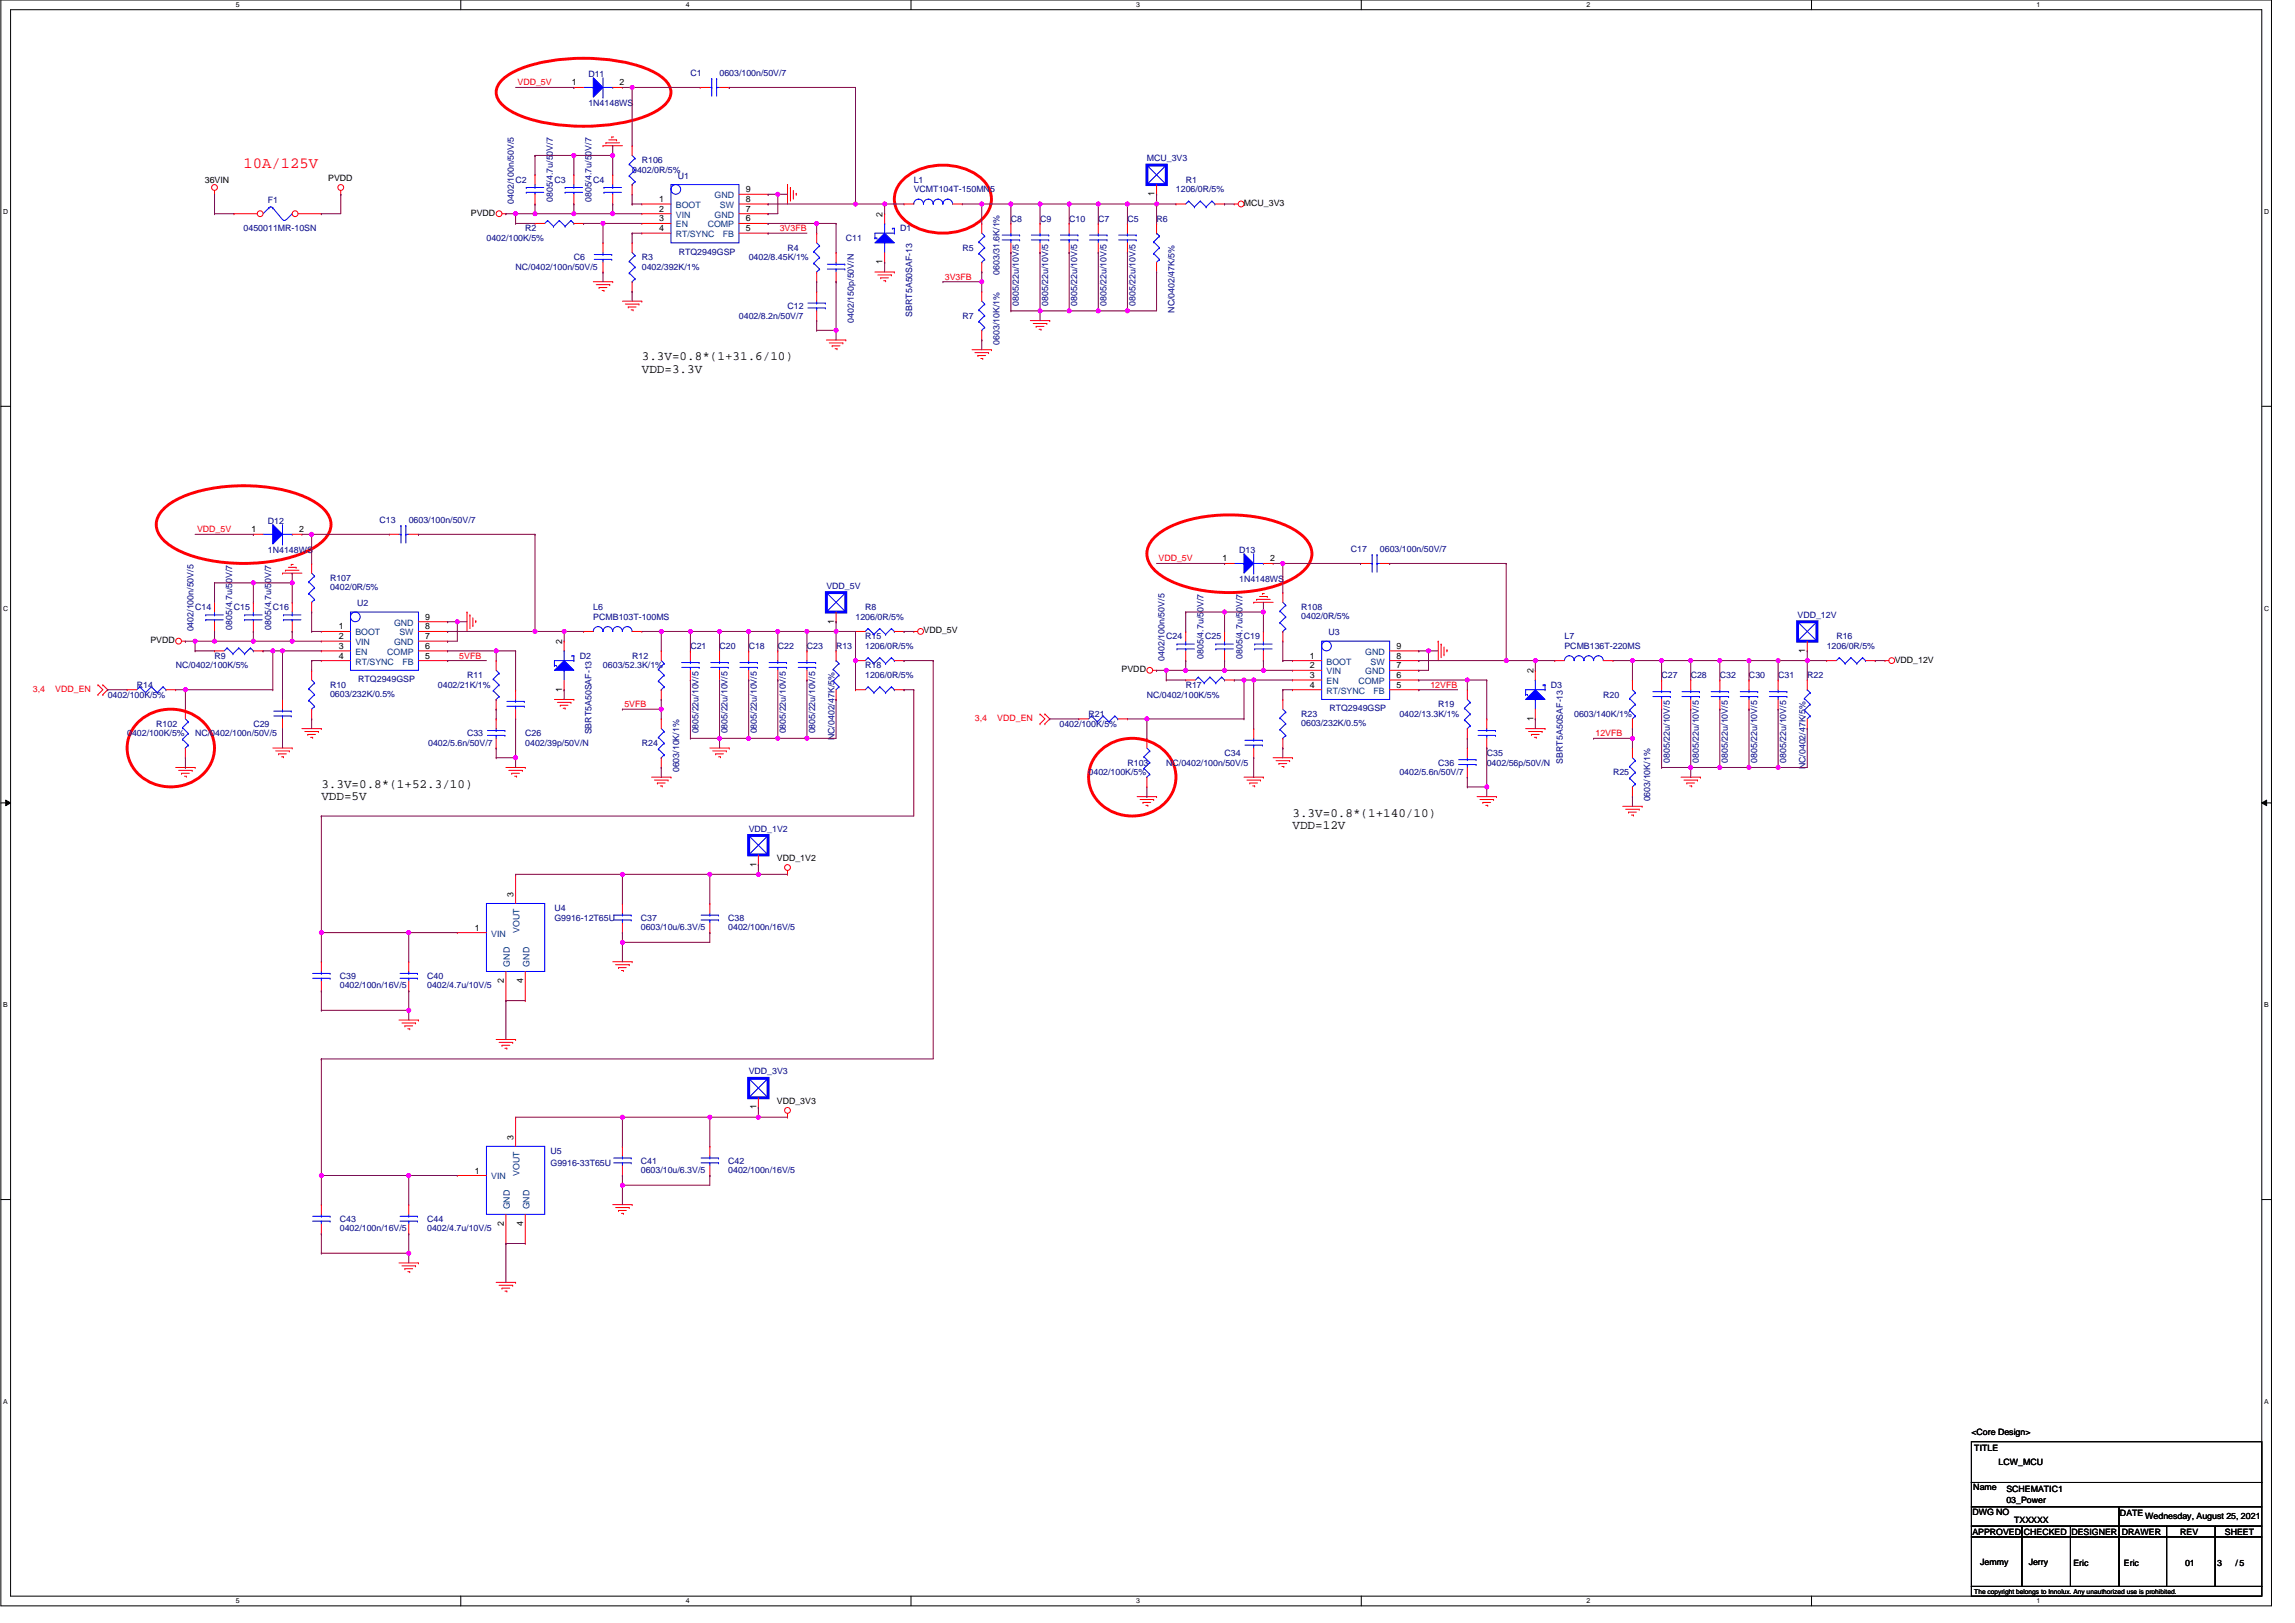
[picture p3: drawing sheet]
<svg xmlns="http://www.w3.org/2000/svg" width="420mm" height="297mm" viewBox="0 0 420 297" stroke-linecap="round" stroke-linejoin="round" font-family="sans-serif">
<defs><g id="words">
<text font-size="2.8" fill="#f00" x="44.6" y="30.8">10A/125V</text>
<g font-size="2.3">
<text x="117.5" y="65.9">3.3V=0.8*(1+31.6/10)</text>
<text x="117.5" y="68.2">VDD=3.3V</text>
<text x="58.8" y="144.2">3.3V=0.8*(1+52.3/10)</text>
<text x="58.8" y="146.5">VDD=5V</text>
<text x="236.6" y="149.5">3.3V=0.8*(1+140/10)</text>
<text x="236.6" y="151.8">VDD=12V</text>
</g>
<g font-size="1.6" fill="#f00">
<text x="94.7" y="15.6">VDD_5V</text>
<text x="142.8" y="42.3">3V3FB</text>
<text x="173" y="51.2">3V3FB</text>
<text x="36.1" y="97.4">VDD_5V</text>
<text x="212.1" y="102.7">VDD_5V</text>
<text x="84.1" y="120.5">5VFB</text>
<text x="261.9" y="125.9">12VFB</text>
<text x="6" y="126.6">3,4</text>
<text x="10.1" y="126.6">VDD_EN</text>
<text x="114.3" y="129.4">5VFB</text>
<text x="178.5" y="131.9">3,4</text>
<text x="182.6" y="131.9">VDD_EN</text>
<text x="292.1" y="134.8">12VFB</text>
</g>
<g font-size="1.6">
<text x="104.7" y="15.6">1</text>
<text x="113.4" y="15.6">2</text>
<text x="37.5" y="33.4">36VIN</text>
<text x="60.1" y="33.1">PVDD</text>
<text x="136.5" y="35.2">9</text>
<text x="211.4" y="35.9" transform="rotate(-90 211.4 35.9)">1</text>
<text x="86.2" y="39.5">PVDD</text>
<text x="120.7" y="37">1</text>
<text x="120.7" y="38.8">2</text>
<text x="120.7" y="40.5">3</text>
<text x="136.5" y="40.5">6</text>
<text x="136.5" y="38.8">7</text>
<text x="136.5" y="37">8</text>
<text x="161.6" y="39.6" transform="rotate(-90 161.6 39.6)">2</text>
<text x="227.7" y="37.7">MCU_3V3</text>
<text x="120.7" y="42.3">4</text>
<text x="136.5" y="42.3">5</text>
<text x="161.6" y="48.4" transform="rotate(-90 161.6 48.4)">1</text>
<text x="46" y="97.4">1</text>
<text x="54.7" y="97.4">2</text>
<text x="223.8" y="102.8">1</text>
<text x="232.5" y="102.8">2</text>
<text x="77.9" y="113.4">9</text>
<text x="27.5" y="117.7">PVDD</text>
<text x="62" y="115.2">1</text>
<text x="62" y="117">2</text>
<text x="62" y="118.8">3</text>
<text x="77.9" y="118.8">6</text>
<text x="77.9" y="117">7</text>
<text x="77.9" y="115.2">8</text>
<text x="102.9" y="117.9" transform="rotate(-90 102.9 117.9)">2</text>
<text x="152.7" y="114.2" transform="rotate(-90 152.7 114.2)">1</text>
<text x="169.1" y="115.9">VDD_5V</text>
<text x="255.7" y="118.8">9</text>
<text x="330.5" y="119.5" transform="rotate(-90 330.5 119.5)">1</text>
<text x="62" y="120.5">4</text>
<text x="77.9" y="120.5">5</text>
<text x="205.3" y="123">PVDD</text>
<text x="239.8" y="120.5">1</text>
<text x="239.8" y="122.3">2</text>
<text x="239.8" y="124.1">3</text>
<text x="239.8" y="125.9">4</text>
<text x="255.7" y="125.9">5</text>
<text x="255.7" y="124.1">6</text>
<text x="255.7" y="122.3">7</text>
<text x="255.7" y="120.5">8</text>
<text x="280.7" y="123.2" transform="rotate(-90 280.7 123.2)">2</text>
<text x="346.9" y="121.3">VDD_12V</text>
<text x="102.9" y="126.6" transform="rotate(-90 102.9 126.6)">1</text>
<text x="280.7" y="131.9" transform="rotate(-90 280.7 131.9)">1</text>
<text x="138.5" y="158.6" transform="rotate(-90 138.5 158.6)">1</text>
<text x="142.2" y="157.5">VDD_1V2</text>
<text x="94" y="164.1" transform="rotate(-90 94 164.1)">3</text>
<text x="86.9" y="170.3">1</text>
<text x="92.3" y="179.9" transform="rotate(-90 92.3 179.9)">2</text>
<text x="95.8" y="179.9" transform="rotate(-90 95.8 179.9)">4</text>
<text x="138.5" y="203.1" transform="rotate(-90 138.5 203.1)">1</text>
<text x="142.2" y="202">VDD_3V3</text>
<text x="94" y="208.6" transform="rotate(-90 94 208.6)">3</text>
<text x="86.9" y="214.8">1</text>
<text x="92.3" y="224.4" transform="rotate(-90 92.3 224.4)">2</text>
<text x="95.8" y="224.4" transform="rotate(-90 95.8 224.4)">4</text>
<text x="360.9" y="262.6">&lt;Core Design&gt;</text>
<text x="361.4" y="265.6">TITLE</text>
<text x="365.9" y="268.1">LCW_MCU</text>
<text x="361.3" y="272.8">Name</text>
<text x="367.3" y="275.1">03_Power</text>
<text x="367.3" y="273.1">SCHEMATIC1</text>
<text x="361.1" y="277.2">DWG NO</text>
<text x="361.1" y="280.9">APPROVED CHECKED DESIGNER DRAWER</text>
<text x="368.7" y="278.8">TXXXXX</text>
<text x="388.1" y="277.4">DATE</text>
<text x="392.7" y="278.1">Wednesday, August 25, 2021</text>
<text x="399.1" y="280.9">REV</text>
<text x="407.3" y="280.9">SHEET</text>
<text x="362.5" y="286.4">Jemmy</text>
<text x="371.4" y="286.4">Jerry</text>
<text x="379.6" y="286.6">Eric</text>
<text x="388.8" y="286.6">Eric</text>
<text x="400" y="286.6">01</text>
<text x="405.9" y="286.6">3</text>
<text x="409.3" y="286.6">/5</text>
</g>
<g font-size="1.6" fill="#000080">
<text x="107.7" y="14.1">D11</text>
<text x="126.4" y="13.9">C1</text>
<text x="131.7" y="13.9">0603/100n/50V/7</text>
<text x="107.7" y="19.4">1N4148WS</text>
<text x="117.5" y="29.9">R106</text>
<text x="210" y="29.5">MCU_3V3</text>
<text x="94.4" y="33.4">C2</text>
<text x="101.5" y="33.4">C3</text>
<text x="108.6" y="33.4">C4</text>
<text x="115.7" y="31.7">0402/0R/5%</text>
<text x="124.1" y="32.7">U1</text>
<text x="167.3" y="33.4">L1</text>
<text x="167.3" y="35.2">VCMT104T-150MN5</text>
<text x="215.3" y="35.2">1206/0R/5%</text>
<text x="217.1" y="33.4">R1</text>
<text x="49.1" y="37.2">F1</text>
<text x="94.1" y="37.3" transform="rotate(-90 94.1 37.3)">0402/100n/50V/5</text>
<text x="101.2" y="37" transform="rotate(-90 101.2 37)">0805/4.7u/50V/7</text>
<text x="108.3" y="37" transform="rotate(-90 108.3 37)">0805/4.7u/50V/7</text>
<text x="185.1" y="40.5">C8</text>
<text x="190.4" y="40.5">C9</text>
<text x="195.7" y="40.5">C10</text>
<text x="201.1" y="40.5">C7</text>
<text x="206.4" y="40.5">C5</text>
<text x="211.7" y="40.5">R6</text>
<text x="44.6" y="42.3">0450011MR-10SN</text>
<text x="89.1" y="44.1">0402/100K/5%</text>
<text x="96.2" y="42.3">R2</text>
<text x="105.1" y="47.7">C6</text>
<text x="117.5" y="47.7">R3</text>
<text x="124.3" y="46.6">RTQ2949GSP</text>
<text x="137.1" y="47.7">0402/8.45K/1%</text>
<text x="144.2" y="45.9">R4</text>
<text x="154.8" y="44.1">C11</text>
<text x="164.8" y="42.3">D1</text>
<text x="176.2" y="45.9">R5</text>
<text x="94.4" y="49.4">NC/0402/100n/50V/5</text>
<text x="117.5" y="49.4">0402/392K/1%</text>
<text x="183" y="50.3" transform="rotate(-90 183 50.3)">0603/31.6K/1%</text>
<text x="135.3" y="58.3">0402/8.2n/50V/7</text>
<text x="144.2" y="56.5">C12</text>
<text x="156.3" y="59" transform="rotate(-90 156.3 59)">0402/150p/50V/N</text>
<text x="167" y="58" transform="rotate(-90 167 58)">SBRT5A50SAF-13</text>
<text x="176.2" y="58.3">R7</text>
<text x="186.5" y="56" transform="rotate(-90 186.5 56)">0805/22u/10V/5</text>
<text x="191.9" y="56" transform="rotate(-90 191.9 56)">0805/22u/10V/5</text>
<text x="197.2" y="56" transform="rotate(-90 197.2 56)">0805/22u/10V/5</text>
<text x="202.6" y="56" transform="rotate(-90 202.6 56)">0805/22u/10V/5</text>
<text x="207.9" y="56" transform="rotate(-90 207.9 56)">0805/22u/10V/5</text>
<text x="215" y="57.3" transform="rotate(-90 215 57.3)">NC/0402/47K/5%</text>
<text x="183" y="63.1" transform="rotate(-90 183 63.1)">0603/10K/1%</text>
<text x="49.1" y="95.8">D12</text>
<text x="69.5" y="95.7">C13</text>
<text x="74.8" y="95.7">0603/100n/50V/7</text>
<text x="49.1" y="101.2">1N4148WS</text>
<text x="226.9" y="101.2">D13</text>
<text x="247.3" y="101">C17</text>
<text x="252.6" y="101">0603/100n/50V/7</text>
<text x="60.4" y="106.3">R107</text>
<text x="60.4" y="107.9">0402/0R/5%</text>
<text x="151.3" y="107.8">VDD_5V</text>
<text x="226.9" y="106.5">1N4148WS</text>
<text x="35.7" y="111.7">C14</text>
<text x="42.8" y="111.7">C15</text>
<text x="49.9" y="111.7">C16</text>
<text x="65.4" y="111">U2</text>
<text x="108.6" y="111.7">L6</text>
<text x="108.6" y="113.4">PCMB103T-100MS</text>
<text x="156.6" y="113.4">1206/0R/5%</text>
<text x="158.4" y="111.7">R8</text>
<text x="238.2" y="111.7">R108</text>
<text x="238.2" y="113.3">0402/0R/5%</text>
<text x="329.1" y="113.1">VDD_12V</text>
<text x="35.4" y="115.6" transform="rotate(-90 35.4 115.6)">0402/100n/50V/5</text>
<text x="42.5" y="115.2" transform="rotate(-90 42.5 115.2)">0805/4.7u/50V/7</text>
<text x="49.6" y="115.2" transform="rotate(-90 49.6 115.2)">0805/4.7u/50V/7</text>
<text x="126.4" y="118.8">C21</text>
<text x="131.7" y="118.8">C20</text>
<text x="137.1" y="118.8">C18</text>
<text x="142.4" y="118.8">C22</text>
<text x="147.7" y="118.8">C23</text>
<text x="153.1" y="118.8">R13</text>
<text x="158.4" y="117">R15</text>
<text x="158.4" y="118.8">1206/0R/5%</text>
<text x="213.5" y="117">C24</text>
<text x="220.6" y="117">C25</text>
<text x="227.7" y="117">C19</text>
<text x="243.2" y="116.3">U3</text>
<text x="286.4" y="117">L7</text>
<text x="286.4" y="118.8">PCMB136T-220MS</text>
<text x="334.4" y="118.8">1206/0R/5%</text>
<text x="336.2" y="117">R16</text>
<text x="25" y="125.9">R14</text>
<text x="32.2" y="122.3">NC/0402/100K/5%</text>
<text x="39.3" y="120.6">R9</text>
<text x="60.4" y="125.9">R10</text>
<text x="65.6" y="124.8">RTQ2949GSP</text>
<text x="80.2" y="125.9">0402/21K/1%</text>
<text x="85.5" y="124.1">R11</text>
<text x="106.1" y="120.6">D2</text>
<text x="110.4" y="122.3">0603/52.3K/1%</text>
<text x="115.7" y="120.6">R12</text>
<text x="158.4" y="122.3">R18</text>
<text x="158.4" y="124.1">1206/0R/5%</text>
<text x="213.2" y="120.9" transform="rotate(-90 213.2 120.9)">0402/100n/50V/5</text>
<text x="217.1" y="125.9">R17</text>
<text x="220.3" y="120.5" transform="rotate(-90 220.3 120.5)">0805/4.7u/50V/7</text>
<text x="227.4" y="120.5" transform="rotate(-90 227.4 120.5)">0805/4.7u/50V/7</text>
<text x="283.9" y="125.9">D3</text>
<text x="304.2" y="124.1">C27</text>
<text x="309.5" y="124.1">C28</text>
<text x="314.9" y="124.1">C32</text>
<text x="320.2" y="124.1">C30</text>
<text x="325.5" y="124.1">C31</text>
<text x="330.9" y="124.1">R22</text>
<text x="19.7" y="127.7">0402/100K/5%</text>
<text x="60.4" y="127.5">0603/232K/0.5%</text>
<text x="199.3" y="131.2">R21</text>
<text x="210" y="127.7">NC/0402/100K/5%</text>
<text x="238.2" y="131.2">R23</text>
<text x="243.4" y="130.2">RTQ2949GSP</text>
<text x="256.2" y="131.2">0402/13.3K/1%</text>
<text x="263.3" y="129.4">R19</text>
<text x="288.2" y="131.2">0603/140K/1%</text>
<text x="293.5" y="127.7">R20</text>
<text x="23.3" y="134.8">0402/100K/5%</text>
<text x="28.6" y="133">R102</text>
<text x="35.7" y="134.8">NC/0402/100n/50V/5</text>
<text x="46.4" y="133">C29</text>
<text x="78.4" y="136.6">0402/5.6n/50V/7</text>
<text x="85.5" y="134.8">C33</text>
<text x="96.2" y="134.8">C26</text>
<text x="96.2" y="136.6">0402/39p/50V/N</text>
<text x="108.3" y="134.4" transform="rotate(-90 108.3 134.4)">SBRT5A50SAF-13</text>
<text x="117.5" y="136.6">R24</text>
<text x="127.9" y="134.2" transform="rotate(-90 127.9 134.2)">0805/22u/10V/5</text>
<text x="133.2" y="134.2" transform="rotate(-90 133.2 134.2)">0805/22u/10V/5</text>
<text x="138.5" y="134.2" transform="rotate(-90 138.5 134.2)">0805/22u/10V/5</text>
<text x="143.9" y="134.2" transform="rotate(-90 143.9 134.2)">0805/22u/10V/5</text>
<text x="149.2" y="134.2" transform="rotate(-90 149.2 134.2)">0805/22u/10V/5</text>
<text x="152.8" y="135.5" transform="rotate(-90 152.8 135.5)">NC/0402/47K/5%</text>
<text x="194" y="133">0402/100K/5%</text>
<text x="238.2" y="132.8">0603/232K/0.5%</text>
<text x="124.3" y="141.4" transform="rotate(-90 124.3 141.4)">0603/10K/1%</text>
<text x="199.3" y="141.9">0402/100K/5%</text>
<text x="206.4" y="140.1">R103</text>
<text x="213.5" y="140.1">NC/0402/100n/50V/5</text>
<text x="224.2" y="138.3">C34</text>
<text x="256.2" y="141.9">0402/5.6n/50V/7</text>
<text x="263.3" y="140.1">C36</text>
<text x="272.2" y="138.3">C35</text>
<text x="272.2" y="140.1">0402/56p/50V/N</text>
<text x="286.1" y="139.8" transform="rotate(-90 286.1 139.8)">SBRT5A50SAF-13</text>
<text x="295.3" y="141.9">R25</text>
<text x="305.7" y="139.6" transform="rotate(-90 305.7 139.6)">0805/22u/10V/5</text>
<text x="311" y="139.6" transform="rotate(-90 311 139.6)">0805/22u/10V/5</text>
<text x="316.3" y="139.6" transform="rotate(-90 316.3 139.6)">0805/22u/10V/5</text>
<text x="321.7" y="139.6" transform="rotate(-90 321.7 139.6)">0805/22u/10V/5</text>
<text x="327" y="139.6" transform="rotate(-90 327 139.6)">0805/22u/10V/5</text>
<text x="330.6" y="140.8" transform="rotate(-90 330.6 140.8)">NC/0402/47K/5%</text>
<text x="302.1" y="146.7" transform="rotate(-90 302.1 146.7)">0603/10K/1%</text>
<text x="137.1" y="152.2">VDD_1V2</text>
<text x="101.5" y="166.8">U4</text>
<text x="101.5" y="168.6">G9916-12T65U</text>
<text x="117.3" y="168.6">C37</text>
<text x="117.3" y="170.2">0603/10u/6.3V/5</text>
<text x="133.3" y="168.6">C38</text>
<text x="133.3" y="170.2">0402/100n/16V/5</text>
<text x="62.2" y="179.2">C39</text>
<text x="78.2" y="179.2">C40</text>
<text x="62.2" y="180.8">0402/100n/16V/5</text>
<text x="78.2" y="180.8">0402/4.7u/10V/5</text>
<text x="137.1" y="196.7">VDD_3V3</text>
<text x="100.8" y="211.2">U5</text>
<text x="100.8" y="213.4">G9916-33T65U</text>
<text x="117.3" y="213">C41</text>
<text x="117.3" y="214.6">0603/10u/6.3V/5</text>
<text x="133.3" y="213">C42</text>
<text x="133.3" y="214.6">0402/100n/16V/5</text>
<text x="62.2" y="223.7">C43</text>
<text x="62.2" y="225.3">0402/100n/16V/5</text>
<text x="78.2" y="223.7">C44</text>
<text x="78.2" y="225.3">0402/4.7u/10V/5</text>
</g>
<g font-size="1.6" fill="#004080">
<text x="123.7" y="38.1">BOOT</text>
<text x="123.7" y="39.8">VIN</text>
<text x="123.7" y="41.6">EN</text>
<text x="129.6" y="41.6">COMP</text>
<text x="130.8" y="39.8">GND</text>
<text x="130.8" y="36.3">GND</text>
<text x="131.8" y="38.1">SW</text>
<text x="123.7" y="43.4">RT/SYNC</text>
<text x="132.3" y="43.4">FB</text>
<text x="65.1" y="116.3">BOOT</text>
<text x="65.1" y="118.1">VIN</text>
<text x="65.1" y="119.8">EN</text>
<text x="70.9" y="119.8">COMP</text>
<text x="72.1" y="118.1">GND</text>
<text x="72.1" y="114.5">GND</text>
<text x="73.1" y="116.3">SW</text>
<text x="249.9" y="119.8">GND</text>
<text x="65.1" y="121.6">RT/SYNC</text>
<text x="73.7" y="121.6">FB</text>
<text x="242.9" y="121.6">BOOT</text>
<text x="242.9" y="123.4">VIN</text>
<text x="242.9" y="125.2">EN</text>
<text x="248.7" y="125.2">COMP</text>
<text x="249.9" y="123.4">GND</text>
<text x="250.9" y="121.6">SW</text>
<text x="242.9" y="127">RT/SYNC</text>
<text x="251.5" y="127">FB</text>
<text x="89.9" y="171.4">VIN</text>
<text x="95.1" y="170.7" transform="rotate(-90 95.1 170.7)">VOUT</text>
<text x="93.4" y="176.9" transform="rotate(-90 93.4 176.9)">GND</text>
<text x="96.9" y="176.9" transform="rotate(-90 96.9 176.9)">GND</text>
<text x="89.9" y="215.9">VIN</text>
<text x="95.1" y="215.2" transform="rotate(-90 95.1 215.2)">VOUT</text>
<text x="93.4" y="221.4" transform="rotate(-90 93.4 221.4)">GND</text>
<text x="96.9" y="221.4" transform="rotate(-90 96.9 221.4)">GND</text>
</g>
<g font-size="1.3">
<text x="43.1" y="1.3">5</text>
<text x="125.6" y="1.3">4</text>
<text x="208" y="1.3">3</text>
<text x="290.4" y="1.3">2</text>
<text x="372.9" y="1.3">1</text>
<text x=".6" y="39.2">D</text>
<text x="414.5" y="39.2">D</text>
<text x=".6" y="111.8">C</text>
<text x="414.5" y="111.8">C</text>
<text x=".6" y="184.4">B</text>
<text x="414.5" y="184.4">B</text>
<text x=".6" y="257">A</text>
<text x="414.5" y="257">A</text>
<text x="43.1" y="293.4">5</text>
<text x="125.6" y="293.4">4</text>
<text x="208" y="293.4">3</text>
<text x="290.4" y="293.4">2</text>
<text x="372.9" y="293.4">1</text>
</g>
<text font-size="1.2" x="361.4" y="291.8">The copyright belongs to Innolux. Any unauthorized use is prohibited.</text>
</g></defs>
<path d="M.2 0h415.7v293.9h-415.7zM1.9 1.8h412.2v290.3h-412.2z" fill="none" stroke="#000" stroke-width=".18"/>
<g fill="#fff">
<path d="M43.1 .2h.8v1.4h-.8z"/>
<path d="M43.1 292.3h.8v1.4h-.8z"/>
</g>
<path d="M84.4 0v1.8M84.4 292.1v1.8" fill="none" stroke="#000" stroke-width=".18"/>
<g fill="#fff">
<path d="M125.6 .2h.7v1.4h-.7z"/>
<path d="M125.6 292.3h.7v1.4h-.7z"/>
</g>
<path d="M166.8 0v1.8M166.8 292.1v1.8" fill="none" stroke="#000" stroke-width=".18"/>
<g fill="#fff">
<path d="M208 .2h.7v1.4h-.7z"/>
<path d="M208 292.3h.7v1.4h-.7z"/>
</g>
<path d="M249.2 0v1.8M249.2 292.1v1.8" fill="none" stroke="#000" stroke-width=".18"/>
<g fill="#fff">
<path d="M290.4 .2h.7v1.4h-.7z"/>
<path d="M290.4 292.3h.7v1.4h-.7z"/>
</g>
<path d="M331.6 0v1.8M331.6 292.1v1.8" fill="none" stroke="#000" stroke-width=".18"/>
<g fill="#fff">
<path d="M372.9 .2h.7v1.4h-.7z"/>
<path d="M372.9 292.3h.7v1.4h-.7z"/>
<path d="M.6 38.1h.9v1.4h-.9z"/>
<path d="M414.5 38.1h.9v1.4h-.9z"/>
<path d="M.6 110.7h.9v1.4h-.9z"/>
<path d="M414.5 110.7h.9v1.4h-.9z"/>
</g>
<path d="M.2 74.4h1.7M414.1 74.4h1.8" fill="none" stroke="#000" stroke-width=".18"/>
<g fill="#fff">
<path d="M.6 183.2h.9v1.5h-.9z"/>
<path d="M414.5 183.2h.9v1.5h-.9z"/>
</g>
<path d="M.2 147h1.7M1 146.4l.9 .6-.9 .5zM414.1 147l.9-.6v1.1zM414.1 147h1.8" fill="none" stroke="#000" stroke-width=".18"/>
<path d="M1 146.4l.9 .6-.9 .5zM414.1 147l.9-.6v1.1z" fill="#000"/>
<g fill="#fff">
<path d="M.6 255.8h.9v1.5h-.9z"/>
<path d="M414.5 255.8h.9v1.5h-.9z"/>
</g>
<g fill="none" stroke="#000" stroke-width=".18">
<path d="M.2 219.5h1.7M414.1 219.5h1.8M360.9 263.9h53.2v7.4h-53.2zM360.9 271.3h53.2v4.5h-53.2zM360.9 275.8h27v3.5h-27zM360.9 279.3h9.3v2h-9.3zM370.2 279.3h8.8v2h-8.8zM379 279.3h8.9v2h-8.9zM387.9 279.3h8.8v2h-8.8zM387.9 275.8h26.2v3.5h-26.2zM396.7 279.3h8.8v2h-8.8zM405.5 279.3h8.6v2h-8.6z"/>
<path d="M360.9 281.3h9.3v9h-9.3zM360.9 290.3h53.2v1.8h-53.2zM370.2 281.3h8.8v9h-8.8zM379 281.3h8.9v9h-8.9zM387.9 281.3h8.8v9h-8.8zM396.7 281.3h8.8v9h-8.8zM405.5 281.3h8.6v9h-8.6z"/>
</g>
<path d="M91.8 14.8a13.4 13.4 0 0 1 6.5-3.2 36.7 36.7 0 0 1 19.8 .9 7.1 7.1 0 0 1 4.6 3.7 3.1 3.1 0 0 1-1.5 3.4 21.5 21.5 0 0 1-10.7 3.3 33.1 33.1 0 0 1-16.1-2.1 6.4 6.4 0 0 1-3.5-3.2 2.85 2.85 0 0 1 .9-2.8zM165.2 33.1a11.3 11.3 0 0 1 12.3-1.9 6.2 6.2 0 0 1 4 5.2 6 6 0 0 1-4 5.3 11.7 11.7 0 0 1-11.6-1.2 4.9 4.9 0 0 1-.7-7.4zM30.2 92.9a19.7 19.7 0 0 1 10.7-3.8 29.4 29.4 0 0 1 16.2 2.5 5.6 5.6 0 0 1 3.5 4.4 5.6 5.6 0 0 1-3.5 4.5 29.8 29.8 0 0 1-17.9 2.2 18.6 18.6 0 0 1-9-3.6 3.8 3.8 0 0 1 0-6.2zM211.5 98.2a18 18 0 0 1 10.1-3.8 26.4 26.4 0 0 1 15.3 2.5 5.6 5.6 0 0 1 3.3 4.4 5.6 5.6 0 0 1-3.3 4.5 26.7 26.7 0 0 1-16.9 2.2 17 17 0 0 1-8.5-3.5 3.9 3.9 0 0 1 0-6.3zM25.2 132.2a8.5 8.5 0 0 1 13.3 1.7 6.8 6.8 0 0 1-3.9 9.5 8.3 8.3 0 0 1-11-4.4 6.5 6.5 0 0 1 1.6-6.8zM201.3 137.6a8.5 8.5 0 0 1 13.2 1.6 6.8 6.8 0 0 1-3.8 9.5 8.3 8.3 0 0 1-11.1-4.4 6.5 6.5 0 0 1 1.7-6.7z" fill="none" stroke="#f00" stroke-width=".53"/>
<g fill="none" stroke="#f00" stroke-width=".18">
<path d="M39.3 35.6h.1M39.3 34.8v.8M62.4 35.6h.1M62.4 34.8v.8M91.9 39.1h.7M92.6 39.1h.1M110.4 26.7h.1M110.4 26.7h3.5M110.9 26.1h.1M110.9 26.1h2.5M111.5 25.6h1.4M112 25.1h.1"/>
<path d="M112 25.1h.3M112.9 25.6h.1M144.2 33.8h.1M144.2 33.8v3.5M144.7 34.3h.1M144.7 34.3v2.5M145.2 36.3h.1M145.2 34.8v1.5M145.8 35.4h.1M145.8 35.4v.3M211.7 35.6h.1M211.7 33.8v1.8"/>
<path d="M226 37.3h.1M226 37.3h.7M108.6 51.6h3.6M109.1 52.1h2.5M109.7 52.6h.1M109.7 52.6h1.4M110.2 53.2h.4M110.6 53.2h.1M111.6 52.1h.1M112.2 51.6h.1M113.9 55.1h3.6M114.5 55.7h2.5"/>
<path d="M115 56.2h.1M115 56.2h1.4M115.6 56.7h.3M115.9 56.7h.1M117 55.7h.1M117.5 55.1h.1M160.2 49.8h3.5M160.7 50.3h2.5M161.2 50.9h.1M161.2 50.9h1.5M161.8 51.4h.3M162.1 51.4h.1"/>
<path d="M163.2 50.3h.1M163.7 49.8h.1M185.1 40.9h.1M185.1 46.2h.1M185.1 40.9v1.8M185.1 44.4v1.8M188.6 58.7h3.6M189.2 59.2h2.4M189.7 59.7h.1M189.7 59.7h1.4M191.6 59.2h.1M192.2 58.7h.1"/>
<path d="M211.7 49.8h.1M211.7 40.9h.1M211.7 40.9v1.8M211.7 48v1.8M151.3 62.2h3.5M151.8 62.8h2.5M152.4 63.3h.1M152.4 63.3h1.4M152.9 63.8h.3M153.2 63.8h.1M154.3 62.8h.1M154.8 62.2h.1"/>
<path d="M178 64h3.5M178.5 64.5h2.5M179 65.1h.1M179 65.1h1.4M179.6 65.6h.3M179.9 65.6h.1M181 64.5h.1M181.5 64h.1M190.2 60.3h.4M190.6 60.3h.1M33.2 117.3h.7M33.9 117.3h.1"/>
<path d="M51.7 104.9h.1M51.7 104.9h3.6M52.3 104.4h.1M52.3 104.4h2.4M52.8 103.8h1.4M53.3 103.3h.1M53.3 103.3h.4M54.2 103.8h.1M85.5 112h.1M85.5 112v3.6M86 112.5h.1M86 112.5v2.5"/>
<path d="M86.6 114.5h.1M86.6 113.1v1.4M87.1 113.6h.1M87.1 113.6v.4M167.3 115.6h.1M167.3 115.6h.7M229.5 110.2h.1M229.5 110.2h3.6M230.1 109.7h.1M230.1 109.7h2.4M230.6 109.2h1.4M231.1 108.6h.1"/>
<path d="M231.1 108.6h.4M232 109.2h.1M263.3 117.3h.1M263.3 117.3v3.6M263.8 117.9h.1M263.8 117.9v2.5M264.4 119.8h.1M264.4 118.4v1.4M264.9 118.9h.1M264.9 118.9v.4M17.9 125.3h.1M17.9 127.1h.1"/>
<path d="M17.9 125.3l.9 .9-.9 .9M18.8 127.1h.1M18.8 125.3h.1M18.8 125.3l.9 .9-.9 .9M49.9 136.9h3.6M50.5 137.4h2.5M51 138h.1M51 138h1.4M51.5 138.5h.4M51.9 138.5h.1M53 137.4h.1M53.5 136.9h.1"/>
<path d="M55.3 133.4h3.5M55.8 133.9h2.5M56.3 134.4h.1M56.3 134.4h1.5M56.9 135h.3M57.2 135h.1M58.3 133.9h.1M58.8 133.4h.1M101.5 128h3.6M102 128.5h2.5M102.6 129.1h.1M102.6 129.1h1.4"/>
<path d="M103.1 129.6h.4M103.5 129.6h.1M104.5 128.5h.1M105.1 128h.1M130 136.9h3.5M130.5 137.4h2.5M131 138h.1M131 138h1.4M131.6 138.5h.3M131.9 138.5h.1M133 137.4h.1M133.5 136.9h.1"/>
<path d="M190.4 130.7h.1M190.4 132.5h.1M190.4 130.7l.9 .9-.9 .9M191.3 132.5h.1M191.3 130.7h.1M191.3 130.7l.9 .9-.9 .9M211 122.7h.7M211.7 122.7h.1M233.1 138.7h3.5M233.6 139.2h2.5M234.1 139.8h.1M234.1 139.8h1.5"/>
<path d="M234.9 128h.1M234.9 136.9h.1M234.9 128v1.8M234.9 135.1v1.8M236.1 139.2h.1M236.6 138.7h.1M279.3 133.4h3.6M279.8 133.9h2.5M280.4 134.4h.1M280.4 134.4h1.4M280.9 135h.4M281.3 135h.1"/>
<path d="M282.3 133.9h.1M282.9 133.4h.1M314.9 124.5h.1M314.9 129.8h.1M314.9 124.5v1.7M314.9 128v1.8M345.1 120.9h.1M345.1 120.9h.7M32.2 140.5h3.5M32.7 141h2.5M33.2 141.5h.1M33.2 141.5h1.5"/>
<path d="M33.8 142.1h.3M34.1 142.1h.1M35.2 141h.1M35.7 140.5h.1M92.6 140.5h3.6M93.1 141h2.5M93.7 141.5h.1M93.7 141.5h1.4M94.2 142.1h.4M94.6 142.1h.1M95.6 141h.1M96.2 140.5h.1"/>
<path d="M119.3 142.2h3.5M119.8 142.8h2.5M120.4 143.3h.1M120.4 143.3h1.4M120.9 143.8h.3M121.2 143.8h.1M122.3 142.8h.1M122.8 142.2h.1M144.2 159.3v.7M208.2 145.8h3.5M208.7 146.3h2.5M209.3 146.9h.1"/>
<path d="M209.3 146.9h1.4M209.8 147.4h.3M210.1 147.4h.1M211.2 146.3h.1M211.7 145.8h.1M227.7 142.2h3.6M228.3 142.8h2.5M228.8 143.3h.1M228.8 143.3h1.4M229.3 143.8h.4M229.7 143.8h.1M230.8 142.8h.1"/>
<path d="M231.3 142.2h.1M234.7 140.3h.3M235 140.3h.1M270.4 145.8h3.6M270.9 146.3h2.5M271.5 146.9h.1M271.5 146.9h1.4M272 147.4h.4M272.4 147.4h.1M273.4 146.3h.1M274 145.8h.1M297.1 147.6h3.5"/>
<path d="M297.6 148.1h2.5M298.2 148.6h.1M298.2 148.6h1.4M298.7 149.2h.3M299 149.2h.1M300.1 148.1h.1M300.6 147.6h.1M307.8 142.2h3.5M308.3 142.8h2.5M308.8 143.3h.1M308.8 143.3h1.4M309.4 143.8h.3"/>
<path d="M309.7 143.8h.1M310.8 142.8h.1M311.3 142.2h.1M112.2 176h3.5M112.7 176.6h2.5M113.2 177.1h.1M113.2 177.1h1.5M113.8 177.6h.3M114.1 177.6h.1M115.2 176.6h.1M115.7 176h.1M144.2 160h.1"/>
<path d="M73.1 186.7h3.5M73.6 187.2h2.5M74.1 187.8h.1M74.1 187.8h1.4M74.7 188.3h.3M75 188.3h.1M76.1 187.2h.1M76.6 186.7h.1M90.8 190.2h3.6M91.4 190.8h2.5M91.9 191.3h.1M91.9 191.3h1.4"/>
<path d="M92.4 191.8h.4M92.8 191.8h.1M93.9 190.8h.1M94.4 190.2h.1M144.2 204.5h.1M144.2 203.8v.7M73.1 231.1h3.5M73.6 231.7h2.5M74.1 232.2h.1M74.1 232.2h1.4M74.7 232.7h.3M75 232.7h.1"/>
<path d="M76.1 231.7h.1M76.6 231.1h.1M90.8 234.7h3.6M91.4 235.2h2.5M91.9 235.8h.1M91.9 235.8h1.4M92.4 236.3h.4M92.8 236.3h.1M93.9 235.2h.1M94.4 234.7h.1M112.2 220.5h3.5M112.7 221h2.5"/>
<path d="M113.2 221.5h.1M113.2 221.5h1.5M113.8 222.1h.3M114.1 222.1h.1M115.2 221h.1M115.7 220.5h.1"/>
<circle cx="39.3" cy="34.3" r=".53"/>
<circle cx="62.4" cy="34.3" r=".53"/>
<circle cx="91.4" cy="39.1" r=".53"/>
<circle cx="227.2" cy="37.3" r=".53"/>
<circle cx="32.7" cy="117.3" r=".53"/>
<circle cx="168.5" cy="115.6" r=".53"/>
<circle cx="210.5" cy="122.7" r=".53"/>
<circle cx="346.3" cy="120.9" r=".53"/>
<circle cx="144.2" cy="158.8" r=".53"/>
<circle cx="144.2" cy="203.2" r=".53"/>
</g>
<g fill="none" stroke="#00f" stroke-width=".18">
<path d="M210 30.2l3.5 3.6M213.5 30.2l-3.5 3.6M183.5 43.9h3.2M183.5 43h3.2M185.1 43h.1M185.1 43.9h.1M185.1 42.7v.3M185.1 43.9v.5M186.7 43.9h.1M186.7 43h.1M211.2 46.4h.1M211.2 44.3h.1"/>
<path d="M211.2 46.4l1.1 1.1M211.2 44.3l1.1 1M211.7 42.7h.1M211.7 42.7l.6 .5M212.3 47.5h.1M212.3 45.3h.1M212.3 43.2h.1M212.3 47.5l-.6 .5M212.3 45.3l-1.1 1.1M212.3 43.2l-1.1 1.1M234.3 131.4h.1M234.3 133.5h.1"/>
<path d="M234.3 131.4l1.1 1.1M234.3 133.5l1.1 1.1M234.9 135.1h.1M234.9 129.8l.5 .5M235.4 130.3h.1M235.4 132.5h.1M235.4 134.6h.1M235.4 130.3l-1.1 1.1M235.4 132.5l-1.1 1M235.4 134.6l-.5 .5M313.3 127.5h3.2M313.3 126.6h3.2"/>
<path d="M314.9 126.6h.1M314.9 127.5h.1M314.9 126.2v.4M314.9 127.5v.5M316.5 127.5h.1M316.5 126.6h.1"/>
</g>
<path d="M210 30.2h3.5v3.6h-3.5z" fill="none" stroke="#00f" stroke-width=".53"/>
<path d="M108.6 14.2l1.8 1.8-1.8 1.8z" fill="#00f"/>
<g fill="none" stroke="#00f" stroke-width=".18">
<path d="M106.8 16h1.8M108.6 14.2l1.8 1.8-1.8 1.8zM108.6 16h.1M110.4 17.8h.1M110.4 14.2v3.6M110.4 16h1.8M112.2 16h.1M96.3 34.3h.1M96.3 35.2h.1M96.3 34.3h3.2M96.3 35.2h3.2M97.9 35.2h.1"/>
<path d="M97.9 34.3h.1M97.9 33.8v.5M97.9 35.2v.4M179.2 44.3h.1M179.2 46.4h.1M179.2 44.3l1.1 1M179.2 46.4l1.1 1.1M179.7 48h.1M179.7 42.7l.6 .5M180.3 43.2h.1M180.3 45.3h.1M180.3 47.5h.1"/>
<path d="M180.3 43.2l-1.1 1.1M180.3 45.3l-1.1 1.1M180.3 47.5l-.6 .5M73.1 97.8h.3M73.4 97.8h.1M73.4 96.2h.1M73.4 96.2v3.2M74.3 96.2h.1M74.3 97.8h.1M74.3 97.8h.5M74.3 96.2v3.2M44.8 112.5h.1"/>
<path d="M44.8 113.4h.1M44.8 112.5h3.2M44.8 113.4h3.2M46.4 113.4h.1M46.4 112.5h.1M46.4 112v.5M46.4 113.4v.4M51.9 112.5h.1M51.9 113.4h.1M51.9 112.5h3.2M51.9 113.4h3.2M53.5 113.4h.1"/>
<path d="M53.5 112.5h.1M53.5 112v.5M53.5 113.4v.4M242 117.3h12.4v10.7h-12.4zM250.9 103.1h.3M251.2 103.1h.1M251.2 101.5h.1M251.2 101.5v3.2M252.1 101.5h.1M252.1 103.1h.1M252.1 103.1h.5M252.1 101.5v3.2"/>
<path d="M33.4 133.2h.1M33.4 135.3h.1M33.4 133.2l1.1 1M33.4 135.3l1.1 1.1M33.9 136.9h.1M33.9 131.6l.6 .5M34.5 132.1h.1M34.5 134.2h.1M34.5 136.4h.1M34.5 132.1l-1.1 1.1M34.5 134.2l-1.1 1.1M34.5 136.4l-.6 .5"/>
<path d="M89.2 134.6h3.2M89.2 133.7h3.2M90.8 133.7h.1M90.8 134.6h.1M90.8 133.4v.3M90.8 134.6v.5M92.4 134.6h.1M92.4 133.7h.1M140.8 122.1h3.2M140.8 121.3h3.2M142.4 121.3h.1M142.4 122.1h.1"/>
<path d="M142.4 120.9v.4M142.4 122.1v.6M144 122.1h.1M144 121.3h.1M219.4 123.9h.1M219.4 123.9l-.5 .6M219.4 123.9l1.1 1.1M220.5 125h.1M221.5 123.9h.1M221.5 123.9l-1 1.1M221.5 123.9l1.1 1.1M222.6 125h.1"/>
<path d="M223.7 123.9h.1M223.7 123.9l-1.1 1.1M223.7 123.9l.5 .6M224.2 124.5h.1M137.1 197.4l3.5 3.5M140.6 197.4l-3.5 3.5"/>
<circle cx="242.9" cy="118.2" r=".89"/>
</g>
<g fill="none" stroke="#f00" stroke-width=".18">
<path d="M105.1 16h.1M105.1 16h1.7M112.2 16h1.7M113.9 16h.1M97.9 37.3h.1M97.9 32h.1M97.9 32v1.8M97.9 35.6v1.7M179.7 40.9h.1M179.7 49.8h.1M179.7 40.9v1.8M179.7 48v1.8"/>
<path d="M71.3 97.8h.1M71.3 97.8h1.8M74.8 97.8h1.8M76.6 97.8h.1M46.4 115.6h.1M46.4 110.2h.1M46.4 110.2v1.8M46.4 113.8v1.8M53.5 115.6h.1M53.5 110.2h.1M53.5 110.2v1.8M53.5 113.8v1.8"/>
<path d="M142.4 119.1h.1M142.4 119.1v1.8M249.1 103.1h.1M249.1 103.1h1.8M252.6 103.1h1.8M254.4 103.1h.1M254.4 119.1h5.3M259.7 119.1h.1M33.9 129.8h.1M33.9 138.7h.1M33.9 129.8v1.8M33.9 136.9v1.8"/>
<path d="M90.8 131.6h.1M90.8 136.9h.1M90.8 131.6v1.8M90.8 135.1v1.8M142.4 124.5h.1M142.4 122.7v1.8M217.1 124.5h.1M217.1 124.5h1.8M224.2 124.5h1.8M226 124.5h.1M236.6 120.9h.1M236.6 122.7h.1"/>
<path d="M236.6 124.5h.1M236.6 126.2h.1M236.6 120.9h5.4M236.6 122.7h5.4M236.6 124.5h5.4M236.6 126.2h5.4M254.4 120.9h5.3M254.4 122.7h5.3M254.4 124.5h5.3M254.4 126.2h5.3M259.7 126.2h.1M259.7 124.5h.1"/>
<path d="M259.7 122.7h.1M259.7 120.9h.1M138.8 202.7h.1M138.8 200.9v1.8"/>
</g>
<path d="M137.1 197.4h3.5v3.5h-3.5z" fill="none" stroke="#00f" stroke-width=".53"/>
<path d="M103.3 120.9l1.8 1.8h-3.6z" fill="#00f"/>
<g fill="none" stroke="#00f" stroke-width=".18">
<path d="M167.3 37.3a.88 .88 0 0 1 .9-.9 .88 .88 0 0 1 .9 .9 .88 .88 0 0 1 .9-.9 .88 .88 0 0 1 .8 .9 .88 .88 0 0 1 .9-.9 .88 .88 0 0 1 .9 .9 .88 .88 0 0 1 .9-.9 .88 .88 0 0 1 .9 .9M188.8 43.9h3.2M188.8 43h3.2M190.4 43h.1M190.4 43.9h.1M190.4 42.7v.3M190.4 43.9v.5M192 43.9h.1M192 43h.1M103.3 119.1h.1M103.3 119.1v1.8M101.5 121.8h.1"/>
<path d="M101.5 121.8h.4M101.9 121.8h.1M103.3 120.9l1.8 1.8h-3.6zM103.3 122.7h.1M103.3 122.7v1.8M104.7 120h.1M104.7 120h.4M105.1 120.9h.1M105.1 120h.1M105.1 120.9h-3.6v.9M105.1 120v.9M318.6 127.5h3.2"/>
<path d="M318.6 126.6h3.2M320.2 126.6h.1M320.2 127.5h.1M320.2 126.2v.4M320.2 127.5v.5M321.8 127.5h.1M321.8 126.6h.1M112.3 212.8h3.3M112.3 211.9h3.3M113.9 211.9h.1M113.9 212.8h.1M113.9 211.6v.3"/>
<path d="M113.9 212.8v.6M115.6 212.8h.1M115.6 211.9h.1"/>
</g>
<g fill="none" stroke="#f00" stroke-width=".18">
<path d="M165.5 37.3h.1M165.5 37.3h1.8M174.4 37.3h1.8M176.2 37.3h.1M190.4 40.9h.1M190.4 46.2h.1M190.4 40.9v1.8M190.4 44.4v1.8M103.3 117.3h.1M103.3 117.3v1.8M103.3 126.2h.1M103.3 124.5v1.7"/>
<path d="M320.2 124.5h.1M320.2 129.8h.1M320.2 124.5v1.7M320.2 128v1.8M113.9 209.8h.1M113.9 215.1h.1M113.9 209.8v1.8M113.9 213.4v1.7"/>
</g>
<path d="M227.7 101.3l1.8 1.8-1.8 1.8z" fill="#00f"/>
<g fill="none" stroke="#00f" stroke-width=".18">
<path d="M130 16h.3M130.3 16h.1M130.3 14.4h.1M130.3 14.4v3.2M131.2 14.4h.1M131.2 16h.1M131.2 16h.5M131.2 14.4v3.2M122.8 33.8h12.5v10.6h-12.5zM115.2 47.8h.1M115.2 50h.1M115.2 47.8l1.1 1.1"/>
<path d="M115.2 50l1.1 1M115.7 51.6h.1M115.7 46.2l.6 .6M116.3 46.8h.1M116.3 48.9h.1M116.3 51h.1M116.3 46.8l-1.1 1M116.3 48.9l-1.1 1.1M116.3 51l-.6 .6M149 46.1h.1M149 48.2h.1M149 46.1l1 1"/>
<path d="M149 48.2l1 1.1M149.5 49.8h.1M149.5 44.4l.5 .6M150 45h.1M150 47.1h.1M150 49.3h.1M150 45l-1 1.1M150 47.1l-1 1.1M150 49.3l-.5 .5M179.2 56.7h.1M179.2 58.9h.1M179.2 56.7l1.1 1.1"/>
<path d="M179.2 58.9l1.1 1M179.7 55.1l.6 .6M180.3 55.7h.1M180.3 57.8h.1M180.3 59.9h.1M180.3 55.7l-1.1 1M180.3 57.8l-1.1 1.1M180.3 59.9l-.6 .6M194.1 43.9h3.2M194.1 43h3.2M195.7 43h.1M195.7 43.9h.1"/>
<path d="M195.7 42.7v.3M195.7 43.9v.5M197.3 43.9h.1M197.3 43h.1M199.5 43.9h3.2M199.5 43h3.2M201.1 43h.1M201.1 43.9h.1M201.1 42.7v.3M201.1 43.9v.5M202.7 43.9h.1M202.7 43h.1"/>
<path d="M179.7 60.5h.1M108.6 115.6a.88 .88 0 0 1 .9-.9 .89 .89 0 0 1 .9 .9 .88 .88 0 0 1 .9-.9 .89 .89 0 0 1 .9 .9 .88 .88 0 0 1 .9-.9 .89 .89 0 0 1 .8 .9 .88 .88 0 0 1 .9-.9 .89 .89 0 0 1 .9 .9M158.9 115h.1M158.9 115l-.5 .6M158.9 115l1.1 1.1M160 116.1h.1M161.1 115h.1M161.1 115l-1.1 1.1M161.1 115l1 1.1M162.1 116.1h.1M163.2 115h.1M163.2 115l-1.1 1.1"/>
<path d="M163.2 115l.5 .6M163.7 115.6h.1M215.5 117.9h.1M215.5 118.8h.1M215.5 117.9h3.2M215.5 118.8h3.2M217.1 118.8h.1M217.1 117.9h.1M217.1 117.3v.6M217.1 118.8v.3M222.6 117.9h.1M222.6 118.8h.1"/>
<path d="M222.6 117.9h3.2M222.6 118.8h3.2M224.2 118.8h.1M224.2 117.9h.1M224.2 117.3v.6M224.2 118.8v.3M226 103.1h1.7M227.7 101.3l1.8 1.8-1.8 1.8zM227.7 103.1h.1M229.5 104.9h.1M229.5 101.3v3.6M229.5 103.1h1.8"/>
<path d="M229.7 117.9h.1M229.7 118.8h.1M229.7 117.9h3.2M229.7 118.8h3.2M231.3 103.1h.1M231.3 118.8h.1M231.3 117.9h.1M231.3 117.3v.6M231.3 118.8v.3M234.3 111.8h.1M234.3 114h.1M234.3 111.8l1.1 1.1"/>
<path d="M234.3 114l1.1 1M234.9 115.6h.1M234.9 110.2l.5 .6M235.4 110.8h.1M235.4 112.9h.1M235.4 115h.1M235.4 110.8l-1.1 1M235.4 112.9l-1.1 1.1M235.4 115l-.5 .6M50.1 131h3.2M50.1 130.1h3.2M51.7 130.1h.1"/>
<path d="M51.7 131h.1M51.7 129.8v.3M51.7 131v.6M53.3 131h.1M53.3 130.1h.1M120.5 122.5h.1M120.5 124.6h.1M120.5 122.5l1.1 1.1M120.5 124.6l1.1 1.1M121.1 126.2h.1M121.1 120.9l.5 .5M121.6 121.4h.1"/>
<path d="M121.6 123.6h.1M121.6 125.7h.1M121.6 121.4l-1.1 1.1M121.6 123.6l-1.1 1M121.6 125.7l-.5 .5M146.1 122.1h3.2M146.1 121.3h3.2M147.7 121.3h.1M147.7 122.1h.1M147.7 120.9v.4M147.7 122.1v.6M149.3 122.1h.1"/>
<path d="M149.3 121.3h.1M158.9 120.4h.1M158.9 125.7h.1M158.9 120.4l-.5 .5M158.9 120.4l1.1 1M158.9 125.7l-.5 .5M158.9 125.7l1.1 1.1M160 121.4h.1M160 126.8h.1M161.1 120.4h.1M161.1 125.7h.1M161.1 120.4l-1.1 1"/>
<path d="M161.1 120.4l1 1M161.1 125.7l-1.1 1.1M161.1 125.7l1 1.1M162.1 121.4h.1M162.1 126.8h.1M163.2 120.4h.1M163.2 125.7h.1M163.2 120.4l-1.1 1M163.2 120.4l.5 .5M163.2 125.7l-1.1 1.1M163.2 125.7l.5 .5M163.7 120.9h.1"/>
<path d="M163.7 126.2h.1M267 139.9h3.2M267 139h3.2M268.6 139h.1M268.6 139.9h.1M268.6 138.7v.3M268.6 139.9v.6M270.2 139.9h.1M270.2 139h.1M286.4 120.9a.88 .88 0 0 1 .9-.9 .88 .88 0 0 1 .9 .9 .88 .88 0 0 1 .9-.9 .89 .89 0 0 1 .9 .9M290 120.9a.88 .88 0 0 1 .9-.9 .89 .89 0 0 1 .8 .9 .88 .88 0 0 1 .9-.9 .89 .89 0 0 1 .9 .9M298.3 127.8h.1"/>
<path d="M298.3 130h.1M298.3 127.8l1.1 1.1M298.3 130l1.1 1M298.9 131.6h.1M298.9 126.2l.5 .6M299.4 126.8h.1M299.4 128.9h.1M299.4 131h.1M299.4 126.8l-1.1 1M299.4 128.9l-1.1 1.1M299.4 131l-.5 .6M323.9 127.5h3.2"/>
<path d="M323.9 126.6h3.2M325.5 126.6h.1M325.5 127.5h.1M325.5 126.2v.4M325.5 127.5v.5M327.1 127.5h.1M327.1 126.6h.1M336.7 120.4h.1M336.7 120.4l-.5 .5M336.7 120.4l1.1 1M337.8 121.4h.1M338.9 120.4h.1"/>
<path d="M338.9 120.4l-1.1 1M338.9 120.4l1 1M339.9 121.4h.1M341 120.4h.1M341 120.4l-1.1 1M341 120.4l.5 .5M341.5 120.9h.1M57.2 179h3.2M57.2 178.2h3.2M58.8 178.2h.1M58.8 179h.1M58.8 177.8v.4"/>
<path d="M58.8 179v.6M60.4 179h.1M60.4 178.2h.1M73.2 179h3.2M73.2 178.2h3.2M74.8 178.2h.1M74.8 179h.1M74.8 177.8v.4M74.8 179v.6M76.4 179h.1M76.4 178.2h.1M112.3 168.4h3.3"/>
<path d="M112.3 167.5h3.3M113.9 167.5h.1M113.9 168.4h.1M113.9 167.1v.4M113.9 168.4v.5M115.6 168.4h.1M115.6 167.5h.1M128.4 168.4h3.2M128.4 167.5h3.2M130 167.5h.1M130 168.4h.1M130 167.1v.4"/>
<path d="M130 168.4v.5M131.6 168.4h.1M131.6 167.5h.1M57.2 223.5h3.2M57.2 222.6h3.2M58.8 222.6h.1M58.8 223.5h.1M58.8 222.2v.4M58.8 223.5v.5M60.4 223.5h.1M60.4 222.6h.1"/>
<circle cx="123.7" cy="34.7" r=".89"/>
</g>
<g fill="none" stroke="#f00" stroke-width=".18">
<path d="M128.2 16h.1M128.2 16h1.8M131.7 16h1.8M133.5 16h.1M117.5 37.3h.1M117.5 39.1h.1M117.5 37.3h5.3M117.5 39.1h5.3M135.3 37.3h5.3M135.3 39.1h5.3M135.3 35.6h5.3M140.6 39.1h.1"/>
<path d="M140.6 37.3h.1M140.6 35.6h.1M115.7 44.4h.1M115.7 53.3h.1M115.7 44.4v1.8M115.7 51.6v1.7M117.5 40.9h.1M117.5 42.7h.1M117.5 40.9h5.3M117.5 42.7h5.3M135.3 40.9h5.3M135.3 42.7h5.3"/>
<path d="M140.6 42.7h.1M140.6 40.9h.1M149.5 42.7h.1M149.5 51.6h.1M149.5 42.7v1.7M149.5 49.8v1.8M179.7 53.3h.1M179.7 53.3v1.8M195.7 40.9h.1M195.7 46.2h.1M195.7 40.9v1.8M195.7 44.4v1.8"/>
<path d="M201.1 40.9h.1M201.1 46.2h.1M201.1 40.9v1.8M201.1 44.4v1.8M179.7 62.2h.1M179.7 60.5v1.7M106.8 115.6h.1M106.8 115.6h1.8M115.7 115.6h1.8M117.5 115.6h.1M121.1 119.1h.1M121.1 119.1v1.8"/>
<path d="M147.7 119.1h.1M147.7 119.1v1.8M156.6 115.6h.1M156.6 115.6h1.8M163.7 115.6h1.8M165.5 115.6h.1M217.1 115.6h.1M217.1 115.6v1.7M217.1 119.1v1.8M224.2 103.1h.1M224.2 115.6h.1M224.2 103.1h1.8"/>
<path d="M224.2 115.6v1.7M224.2 119.1v1.8M231.3 115.6h.1M231.3 103.1h1.8M231.3 115.6v1.7M231.3 119.1v1.8M233.1 103.1h.1M234.9 108.5h.1M234.9 117.3h.1M234.9 108.5v1.7M234.9 115.6v1.7M51.7 128h.1"/>
<path d="M51.7 133.4h.1M51.7 128v1.8M51.7 131.6v1.8M121.1 128h.1M121.1 126.2v1.8M147.7 124.5h.1M147.7 122.7v1.8M156.6 120.9h.1M156.6 126.2h.1M156.6 120.9h1.8M156.6 126.2h1.8M163.7 120.9h1.8"/>
<path d="M163.7 126.2h1.8M165.5 120.9h.1M165.5 126.2h.1M217.1 120.9h.1M224.2 120.9h.1M231.3 120.9h.1M268.6 136.9h.1M268.6 136.9v1.8M284.6 120.9h.1M284.6 120.9h1.8M293.5 120.9h1.8M295.3 120.9h.1"/>
<path d="M298.9 124.5h.1M298.9 133.4h.1M298.9 124.5v1.7M298.9 131.6v1.8M325.5 124.5h.1M325.5 129.8h.1M325.5 124.5v1.7M325.5 128v1.8M334.4 120.9h.1M334.4 120.9h1.8M341.5 120.9h1.8M343.3 120.9h.1"/>
<path d="M268.6 142.2h.1M268.6 140.5v1.7M58.8 176h.1M58.8 176v1.8M58.8 179.6v1.8M74.8 176h.1M74.8 176v1.8M74.8 179.6v1.8M113.9 165.4h.1M113.9 170.7h.1M113.9 165.4v1.7M113.9 168.9v1.8"/>
<path d="M130 165.4h.1M130 170.7h.1M130 165.4v1.7M130 168.9v1.8M58.8 181.4h.1M74.8 181.4h.1M58.8 220.5h.1M58.8 225.8h.1M58.8 220.5v1.7M58.8 224v1.8"/>
</g>
<path d="M279.3 128l1.8-1.8 1.8 1.8z" fill="#00f"/>
<g fill="none" stroke="#00f" stroke-width=".18">
<path d="M115.2 30h.1M115.2 32.2h.1M115.2 30l1.1 1.1M115.2 32.2l1.1 1M115.7 33.8h.1M115.7 28.4l.6 .6M116.3 29h.1M116.3 31.1h.1M116.3 33.2h.1M116.3 29l-1.1 1M116.3 31.1l-1.1 1.1M116.3 33.2l-.6 .6"/>
<path d="M92.8 129.3h3.2M92.8 128.4h3.2M94.4 128.4h.1M94.4 129.3h.1M94.4 128v.4M94.4 129.3v.5M96 129.3h.1M96 128.4h.1M279.3 128l1.8-1.8 1.8 1.8zM279.3 127.1h.1M279.3 127.1h.4M279.7 127.1h.1"/>
<path d="M281.1 128h.1M281.1 124.5h.1M281.1 124.5v1.7M281.1 128v1.8M282.5 125.3h.1M282.5 125.3h.4M282.9 126.2h.1M282.9 125.3h.1M282.9 126.2h-3.6v.9M282.9 125.3v.9"/>
</g>
<path d="M115.7 26.7h.1M115.7 35.6h.1M115.7 26.7v1.7M115.7 33.8v1.8M94.4 126.2h.1M94.4 131.6h.1M94.4 126.2v1.8M94.4 129.8v1.8M281.1 131.6h.1M281.1 122.7h.1M281.1 122.7v1.8M281.1 129.8v1.8" fill="none" stroke="#f00" stroke-width=".18"/>
<path d="M49.9 96l1.8 1.8-1.8 1.8z" fill="#00f"/>
<g fill="none" stroke="#00f" stroke-width=".18">
<path d="M103.5 34.3h.1M103.5 35.2h.1M103.5 34.3h3.2M103.5 35.2h3.2M105.1 35.2h.1M105.1 34.3h.1M105.1 33.8v.5M105.1 35.2v.4M110.6 34.3h.1M110.6 35.2h.1M110.6 34.3h3.2M110.6 35.2h3.2"/>
<path d="M112.2 35.2h.1M112.2 34.3h.1M112.2 33.8v.5M112.2 35.2v.4M108.8 47.5h3.2M108.8 46.6h3.2M110.4 46.6h.1M110.4 47.5h.1M110.4 46.2v.4M110.4 47.5v.5M112 47.5h.1M112 46.6h.1"/>
<path d="M147.9 56.4h3.2M147.9 55.5h3.2M149.5 55.5h.1M149.5 56.4h.1M149.5 55.1v.4M149.5 56.4v.5M151.1 56.4h.1M151.1 55.5h.1M151.5 49.3h3.2M151.5 48.4h3.2M153.1 48.4h.1M153.1 49.3h.1"/>
<path d="M153.1 48v.4M153.1 49.3v.5M154.7 49.3h.1M154.7 48.4h.1M204.8 43.9h3.2M204.8 43h3.2M206.4 43h.1M206.4 43.9h.1M206.4 42.7v.3M206.4 43.9v.5M208 43.9h.1M208 43h.1"/>
<path d="M48.2 97.8h1.7M49.9 96l1.8 1.8-1.8 1.8zM49.9 97.8h.1M51.7 99.6h.1M51.7 96v3.6M51.7 97.8h1.8M53.5 97.8h.1M41.6 118.6h.1M41.6 118.6l-.5 .5M41.6 118.6l1.1 1.1M42.7 119.7h.1M43.7 118.6h.1"/>
<path d="M43.7 118.6l-1 1.1M43.7 118.6l1.1 1.1M44.8 119.7h.1M45.9 118.6h.1M45.9 118.6l-1.1 1.1M45.9 118.6l.5 .5M46.4 119.1h.1M56.5 106.5h.1M56.5 108.6h.1M56.5 106.5l1.1 1.1M56.5 108.6l1.1 1.1M57.1 110.2h.1"/>
<path d="M57.1 104.9l.5 .5M57.6 105.4h.1M57.6 107.6h.1M57.6 109.7h.1M57.6 105.4l-1.1 1.1M57.6 107.6l-1.1 1M57.6 109.7l-.5 .5M25.6 125.7h.1M25.6 125.7l-.6 .5M25.6 125.7l1.1 1.1M26.7 126.8h.1M27.7 125.7h.1"/>
<path d="M27.7 125.7l-1 1.1M27.7 125.7l1.1 1.1M28.8 126.8h.1M29.9 125.7h.1M29.9 125.7l-1.1 1.1M29.9 125.7l.5 .5M30.4 126.2h.1M90.3 124.3h.1M90.3 126.4h.1M90.3 124.3l1.1 1M90.3 126.4l1.1 1.1M90.8 128h.1"/>
<path d="M90.8 122.7l.6 .5M91.4 123.2h.1M91.4 125.3h.1M91.4 127.5h.1M91.4 123.2l-1.1 1.1M91.4 125.3l-1.1 1.1M91.4 127.5l-.6 .5M124.8 122.1h3.2M124.8 121.3h3.2M126.4 121.3h.1M126.4 122.1h.1M126.4 120.9v.4"/>
<path d="M126.4 122.1v.6M128 122.1h.1M128 121.3h.1M152.5 124.6h.1M152.5 122.5h.1M152.5 124.6l1.1 1.1M152.5 122.5l1.1 1.1M153.1 120.9h.1M153.1 120.9l.5 .5M153.6 125.7h.1M153.6 123.6h.1M153.6 121.4h.1"/>
<path d="M153.6 125.7l-.5 .5M153.6 123.6l-1.1 1M153.6 121.4l-1.1 1.1M209.4 138.5h.1M209.4 138.5l1.1 1.1M210 136.9l.5 .5M210.5 137.4h.1M210.5 139.6h.1M210.5 137.4l-1.1 1.1M210.5 139.6l-1.1 1M270.6 134.6h3.2M270.6 133.7h3.2"/>
<path d="M272.2 133.7h.1M272.2 134.6h.1M272.2 133.4v.3M272.2 134.6v.5M273.8 134.6h.1M273.8 133.7h.1M298.9 138.7l.5 .5M299.4 139.2h.1M299.4 139.2l-1.1 1.1M302.6 127.5h3.2M302.6 126.6h3.2M304.2 126.6h.1"/>
<path d="M304.2 127.5h.1M304.2 126.2v.4M304.2 127.5v.5M305.8 127.5h.1M305.8 126.6h.1M209.4 140.6h.1M209.4 140.6l1.1 1.1M210 142.2h.1M210.5 141.7h.1M210.5 141.7l-.5 .5M298.3 140.3h.1M298.3 142.4h.1"/>
<path d="M298.3 140.3l1.1 1.1M298.3 142.4l1.1 1.1M298.9 144h.1M299.4 141.4h.1M299.4 143.5h.1M299.4 141.4l-1.1 1M299.4 143.5l-.5 .5"/>
</g>
<g fill="none" stroke="#f00" stroke-width=".18">
<path d="M105.1 37.3h.1M105.1 32h.1M105.1 32v1.8M105.1 35.6v1.7M112.2 37.3h.1M112.2 32h.1M112.2 32v1.8M112.2 35.6v1.7M110.4 44.4h.1M110.4 49.8h.1M110.4 44.4v1.8M110.4 48v1.8"/>
<path d="M149.5 53.3h.1M149.5 58.7h.1M149.5 53.3v1.8M149.5 56.9v1.8M153.1 46.2h.1M153.1 51.6h.1M153.1 46.2v1.8M153.1 49.8v1.8M206.4 40.9h.1M206.4 46.2h.1M206.4 40.9v1.8M206.4 44.4v1.8"/>
<path d="M46.4 97.8h.1M46.4 97.8h1.8M53.5 97.8h1.8M55.3 97.8h.1M39.3 119.1h.1M39.3 119.1h1.8M46.4 119.1h1.8M48.2 119.1h.1M57.1 103.1h.1M57.1 112h.1M57.1 103.1v1.8M57.1 110.2v1.8"/>
<path d="M126.4 119.1h.1M126.4 119.1v1.8M153.1 119.1h.1M153.1 119.1v1.8M23.3 126.2h.1M23.3 126.2h1.7M30.4 126.2h1.8M32.2 126.2h.1M90.8 120.9h.1M90.8 129.8h.1M90.8 120.9v1.8M90.8 128v1.8"/>
<path d="M126.4 124.5h.1M126.4 122.7v1.8M153.1 128h.1M153.1 126.2v1.8M210 135.1h.1M210 135.1v1.8M272.2 131.6h.1M272.2 136.9h.1M272.2 131.6v1.8M272.2 135.1v1.8M298.9 136.9h.1M298.9 136.9v1.8"/>
<path d="M304.2 124.5h.1M304.2 129.8h.1M304.2 124.5v1.7M304.2 128v1.8M210 144h.1M210 142.2v1.8M298.9 145.8h.1M298.9 144v1.8"/>
</g>
<path d="M160.2 44.4l1.8-1.7 1.7 1.7z" fill="#00f"/>
<g fill="none" stroke="#00f" stroke-width=".18">
<path d="M49.2 38l.4-.1 .4 .1M49.2 38h.1M49.2 38l-1 1.1M49.9 38h.1M49.9 38l1.8 2.2M53.5 39.1h.1M53.5 39.1l-1.1 1.1M217.6 36.8h.1M217.6 36.8l-.5 .5M217.6 36.8l1.1 1.1M218.7 37.9h.1M219.7 36.8h.1"/>
<path d="M219.7 36.8l-1 1.1M219.7 36.8l1.1 1.1M220.8 37.9h.1M221.9 36.8h.1M221.9 36.8l-1.1 1.1M221.9 36.8l.5 .5M222.4 37.3h.1M51.8 40.2l.3 .2 .3-.2M160.2 44.4l1.8-1.7 1.7 1.7zM160.2 43.6h.1M160.2 43.6h.3M160.5 43.6h.1"/>
<path d="M162 44.4h.1M162 40.9h.1M162 40.9v1.8M162 44.4v1.8M163.4 41.8h.1M163.4 41.8h.3M163.7 42.7h.1M163.7 41.8h.1M163.7 42.7h-3.5v.9M163.7 41.8v.9M37.7 112.5h.1M37.7 113.4h.1"/>
<path d="M37.7 112.5h3.2M37.7 113.4h3.2M39.3 113.4h.1M39.3 112.5h.1M39.3 112v.5M39.3 113.4v.4M56.5 126.1h.1M56.5 128.2h.1M56.5 126.1l1.1 1M56.5 128.2l1.1 1.1M57.1 129.8h.1M57.1 124.5l.5 .5"/>
<path d="M57.6 125h.1M57.6 127.1h.1M57.6 129.3h.1M57.6 125l-1.1 1.1M57.6 127.1l-1.1 1.1M57.6 129.3l-.5 .5M130.1 122.1h3.2M130.1 121.3h3.2M131.7 121.3h.1M131.7 122.1h.1M131.7 120.9v.4M131.7 122.1v.6"/>
<path d="M133.3 122.1h.1M133.3 121.3h.1M227.9 136.4h3.2M227.9 135.5h3.2M229.5 135.5h.1M229.5 136.4h.1M229.5 135.1v.4M229.5 136.4v.5M231.1 136.4h.1M231.1 135.5h.1M307.9 127.5h3.2M307.9 126.6h3.2"/>
<path d="M309.5 126.6h.1M309.5 127.5h.1M309.5 126.2v.4M309.5 127.5v.5M311.1 127.5h.1M311.1 126.6h.1M137.1 152.9l3.5 3.6M140.6 152.9l-3.5 3.6M73.2 223.5h3.2M73.2 222.6h3.2M74.8 222.6h.1M74.8 223.5h.1"/>
<path d="M74.8 222.2v.4M74.8 223.5v.5M76.4 223.5h.1M76.4 222.6h.1"/>
</g>
<g fill="none" stroke="#f00" stroke-width=".18">
<path d="M162 39.1h.1M162 39.1v1.8M215.3 37.3h.1M215.3 37.3h1.8M222.4 37.3h1.8M224.2 37.3h.1M162 48h.1M162 46.2v1.8M39.3 115.6h.1M39.3 110.2h.1M39.3 110.2v1.8M39.3 113.8v1.8"/>
<path d="M131.7 119.1h.1M131.7 119.1v1.8M57.1 122.7h.1M57.1 131.6h.1M57.1 122.7v1.8M57.1 129.8v1.8M131.7 124.5h.1M131.7 122.7v1.8M229.5 133.4h.1M229.5 138.7h.1M229.5 133.4v1.7M229.5 136.9v1.8"/>
<path d="M309.5 124.5h.1M309.5 129.8h.1M309.5 124.5v1.7M309.5 128v1.8M138.8 158.2h.1M138.8 156.5v1.7M74.8 220.5h.1M74.8 225.8h.1M74.8 220.5v1.7M74.8 224v1.8"/>
</g>
<path d="M137.1 152.9h3.5v3.6h-3.5z" fill="none" stroke="#00f" stroke-width=".53"/>
<circle cx="47.6" cy="39.1" r=".53" fill="#fff"/>
<g fill="none" stroke="#f00" stroke-width=".18">
<path d="M42.8 39.1h.1M42.8 39.1h4.3"/>
<circle cx="47.6" cy="39.1" r=".53"/>
</g>
<circle cx="54" cy="39.1" r=".53" fill="#fff"/>
<g fill="none" stroke="#f00" stroke-width=".18">
<path d="M54.6 39.1h4.2M58.8 39.1h.1M97.9 40.9h.1M97.9 40.9h1.8M105.1 40.9h1.7M106.8 40.9h.1M58.8 115.6h.1M58.8 117.3h.1M58.8 119.1h.1M58.8 115.6h5.4M58.8 117.3h5.4M58.8 119.1h5.4"/>
<path d="M76.6 115.6h5.3M76.6 117.3h5.3M76.6 119.1h5.3M76.6 113.8h5.3M81.9 119.1h.1M81.9 117.3h.1M81.9 115.6h.1M81.9 113.8h.1M137.1 119.1h.1M137.1 119.1v1.8M153.1 113.8h.1M153.1 112v1.8"/>
<path d="M330.9 119.1h.1M330.9 117.3v1.8M58.8 120.9h.1M58.8 120.9h5.4M76.6 120.9h5.3M81.9 120.9h.1M121.1 131.6h.1M121.1 131.6v1.8M121.1 138.7v1.8M137.1 124.5h.1M137.1 122.7v1.8M197.5 131.6h.1"/>
<path d="M197.5 131.6h1.8M204.6 131.6h1.8M206.4 131.6h.1M268.6 126.2h.1M268.6 135.1h.1M268.6 126.2v1.8M268.6 133.4v1.7M330.9 133.4h.1M330.9 124.5h.1M330.9 124.5v1.7M330.9 131.6v1.8M121.1 140.5h.1"/>
<path d="M83.7 170.7h.1M83.7 170.7h5.4M92.6 177.8v5.3M94.4 160h.1M94.4 160v5.4M96.2 177.8v5.3M92.6 183.1h.1M96.2 183.1h.1M83.7 215.1h.1M83.7 215.1h5.4M94.4 204.5h.1M94.4 204.5v5.3"/>
<path d="M130 209.8h.1M130 215.1h.1M130 209.8v1.8M130 213.4v1.7M92.6 227.6h.1M92.6 222.2v5.4M96.2 227.6h.1M96.2 222.2v5.4"/>
<circle cx="54" cy="39.1" r=".53"/>
</g>
<path d="M151.3 108.5h3.5v3.5h-3.5zM329.1 113.8h3.5v3.5h-3.5z" fill="none" stroke="#00f" stroke-width=".53"/>
<g fill="none" stroke="#00f" stroke-width=".18">
<path d="M100.3 40.4h.1M100.3 40.4l-.6 .5M100.3 40.4l1 1M101.3 41.4h.1M102.4 40.4h.1M102.4 40.4l-1.1 1M102.4 40.4l1.1 1M103.5 41.4h.1M104.5 40.4h.1M104.5 40.4l-1 1M104.5 40.4l.6 .5M105.1 40.9h.1"/>
<path d="M64.2 112h12.4v10.7h-12.4zM151.3 108.5l3.5 3.5M154.8 108.5l-3.5 3.5M329.1 113.8l3.5 3.5M332.6 113.8l-3.5 3.5M120.5 135h.1M120.5 137.1h.1M120.5 135l1.1 1M120.5 137.1l1.1 1.1M121.1 138.7h.1M121.1 133.4l.5 .5M121.6 133.9h.1"/>
<path d="M121.6 136h.1M121.6 138.2h.1M121.6 133.9l-1.1 1.1M121.6 136l-1.1 1.1M121.6 138.2l-.5 .5M135.5 122.1h3.2M135.5 121.3h3.2M137.1 121.3h.1M137.1 122.1h.1M137.1 120.9v.4M137.1 122.1v.6M138.7 122.1h.1"/>
<path d="M138.7 121.3h.1M199.8 131h.1M199.8 131l-.5 .6M199.8 131l1.1 1.1M200.9 132.1h.1M202 131h.1M202 131l-1.1 1.1M202 131l1 1.1M203 132.1h.1M204.1 131h.1M204.1 131l-1.1 1.1M204.1 131l.5 .6"/>
<path d="M204.6 131.6h.1M268.1 129.6h.1M268.1 131.7h.1M268.1 129.6l1.1 1.1M268.1 131.7l1.1 1.1M268.6 133.4h.1M268.6 128l.6 .5M269.2 128.5h.1M269.2 130.7h.1M269.2 132.8h.1M269.2 128.5l-1.1 1.1M269.2 130.7l-1.1 1"/>
<path d="M269.2 132.8l-.6 .6M330.3 130h.1M330.3 127.8h.1M330.3 130l1.1 1M330.3 127.8l1.1 1.1M330.9 126.2h.1M330.9 126.2l.5 .6M331.4 131h.1M331.4 128.9h.1M331.4 126.8h.1M331.4 131l-.5 .6M331.4 128.9l-1.1 1.1"/>
<path d="M331.4 126.8l-1.1 1M89.1 165.4h10.6v12.4h-10.6zM89.1 209.8h10.6v12.4h-10.6zM128.4 212.8h3.2M128.4 211.9h3.2M130 211.9h.1M130 212.8h.1M130 211.6v.3M130 212.8v.6M131.6 212.8h.1M131.6 211.9h.1"/>
<circle cx="65.1" cy="112.9" r=".89"/>
</g>
<path d="M156.6 37.3h.1M156.6 37.3h5.4" fill="none" stroke="#800040" stroke-width=".18"/>
<circle cx="162" cy="37.3" r=".35" fill="#f0f"/>
<circle cx="162" cy="37.3" r=".35" fill="none" stroke="#f0f" stroke-width=".18"/>
<circle cx="156.6" cy="37.3" r=".35" fill="#f0f"/>
<circle cx="156.6" cy="37.3" r=".35" fill="none" stroke="#f0f" stroke-width=".18"/>
<g fill="none" stroke="#800040" stroke-width=".18">
<path d="M133.5 16h.1M133.5 16h23.1M97.9 28.4h.1M97.9 28.4v3.6M105.1 28.4h.1M105.1 28.4v3.6M105.1 28.4h7.1M112.2 28.4h.1M112.2 28.4v3.6M211.7 35.6h.1M211.7 35.6v1.7M162 48h.1"/>
<path d="M162 48v1.8"/>
</g>
<circle cx="112.2" cy="28.4" r=".35" fill="#f0f"/>
<circle cx="112.2" cy="28.4" r=".35" fill="none" stroke="#f0f" stroke-width=".18"/>
<circle cx="105.1" cy="28.4" r=".35" fill="#f0f"/>
<circle cx="105.1" cy="28.4" r=".35" fill="none" stroke="#f0f" stroke-width=".18"/>
<path d="M105.1 37.3h.1M105.1 39.1h.1M105.1 39.1h12.4M105.1 37.3v1.8M112.2 26.7h.1M112.2 37.3h.1M112.2 39.1h.1M112.2 26.7v1.7M112.2 37.3v1.8" fill="none" stroke="#800040" stroke-width=".18"/>
<circle cx="112.2" cy="39.1" r=".35" fill="#f0f"/>
<circle cx="112.2" cy="39.1" r=".35" fill="none" stroke="#f0f" stroke-width=".18"/>
<circle cx="105.1" cy="39.1" r=".35" fill="#f0f"/>
<circle cx="105.1" cy="39.1" r=".35" fill="none" stroke="#f0f" stroke-width=".18"/>
<path d="M97.9 37.3h.1M97.9 37.3v1.8" fill="none" stroke="#800040" stroke-width=".18"/>
<circle cx="97.9" cy="39.1" r=".35" fill="#f0f"/>
<circle cx="97.9" cy="39.1" r=".35" fill="none" stroke="#f0f" stroke-width=".18"/>
<path d="M94.4 39.1h.1M94.4 39.1h3.5" fill="none" stroke="#800040" stroke-width=".18"/>
<circle cx="94.4" cy="39.1" r=".35" fill="#f0f"/>
<circle cx="94.4" cy="39.1" r=".35" fill="none" stroke="#f0f" stroke-width=".18"/>
<g fill="none" stroke="#800040" stroke-width=".18">
<path d="M94.4 39.1h.1M94.4 39.1v1.8M97.9 28.4h.1M97.9 39.1h.1M97.9 28.4h7.2M97.9 39.1h7.2M94.4 40.9h.1M94.4 40.9h3.5M106.8 40.9h.1M106.8 40.9h3.6M149.5 51.6h.1M149.5 51.6v1.7"/>
<path d="M190.4 56.9h.1M190.4 56.9h5.3"/>
</g>
<circle cx="110.4" cy="40.9" r=".35" fill="#f0f"/>
<circle cx="110.4" cy="40.9" r=".35" fill="none" stroke="#f0f" stroke-width=".18"/>
<g fill="none" stroke="#800040" stroke-width=".18">
<path d="M92.6 39.1h.1M92.6 39.1h1.8M140.6 37.3h.1M140.6 37.3h16M115.7 42.7h.1M115.7 53.3h.1M115.7 42.7v1.7M115.7 53.3v1.8M115.7 42.7h1.8M140.6 42.7h.1M140.6 40.9h.1M140.6 42.7h7.1"/>
<path d="M140.6 40.9h12.5M149.5 40.9h.1M149.5 58.7h.1M149.5 40.9v1.8M149.5 58.7v1.8M153.1 40.9h.1M153.1 40.9v5.3"/>
</g>
<circle cx="149.5" cy="40.9" r=".35" fill="#f0f"/>
<circle cx="149.5" cy="40.9" r=".35" fill="none" stroke="#f0f" stroke-width=".18"/>
<path d="M153.1 51.6h.1M153.1 51.6v8.9h-3.6M149.5 60.5h.1" fill="none" stroke="#800040" stroke-width=".18"/>
<circle cx="153.1" cy="60.4" r=".35" fill="#f0f"/>
<circle cx="153.1" cy="60.4" r=".35" fill="none" stroke="#f0f" stroke-width=".18"/>
<path d="M140.6 39.1h.1M140.6 39.1h1.8M162 37.3h.1M162 37.3v1.8M190.4 37.3h.1M190.4 37.3h5.3M190.4 37.3v3.6M153.1 60.5h.1M153.1 60.5v1.7" fill="none" stroke="#800040" stroke-width=".18"/>
<circle cx="190.4" cy="37.3" r=".35" fill="#f0f"/>
<circle cx="190.4" cy="37.3" r=".35" fill="none" stroke="#f0f" stroke-width=".18"/>
<path d="M185.1 37.3h.1M185.1 37.3h5.3M185.1 37.3v3.6" fill="none" stroke="#800040" stroke-width=".18"/>
<circle cx="185.1" cy="37.3" r=".35" fill="#f0f"/>
<circle cx="185.1" cy="37.3" r=".35" fill="none" stroke="#f0f" stroke-width=".18"/>
<path d="M201.1 37.3h.1M201.1 37.3v3.6" fill="none" stroke="#800040" stroke-width=".18"/>
<circle cx="201.1" cy="37.3" r=".35" fill="#f0f"/>
<circle cx="201.1" cy="37.3" r=".35" fill="none" stroke="#f0f" stroke-width=".18"/>
<path d="M195.7 37.3h.1M195.7 37.3h5.4M195.7 37.3v3.6" fill="none" stroke="#800040" stroke-width=".18"/>
<circle cx="195.7" cy="37.3" r=".35" fill="#f0f"/>
<circle cx="195.7" cy="37.3" r=".35" fill="none" stroke="#f0f" stroke-width=".18"/>
<path d="M201.1 37.3h.1M201.1 37.3h5.3M185.1 46.2h.1M185.1 46.2v10.7M201.1 46.2h.1M201.1 46.2v10.7" fill="none" stroke="#800040" stroke-width=".18"/>
<circle cx="201.1" cy="56.9" r=".35" fill="#f0f"/>
<circle cx="201.1" cy="56.9" r=".35" fill="none" stroke="#f0f" stroke-width=".18"/>
<path d="M195.7 46.2h.1M195.7 46.2v10.7" fill="none" stroke="#800040" stroke-width=".18"/>
<circle cx="195.7" cy="56.9" r=".35" fill="#f0f"/>
<circle cx="195.7" cy="56.9" r=".35" fill="none" stroke="#f0f" stroke-width=".18"/>
<path d="M190.4 46.2h.1M190.4 46.2v10.7" fill="none" stroke="#800040" stroke-width=".18"/>
<circle cx="190.4" cy="56.9" r=".35" fill="#f0f"/>
<circle cx="190.4" cy="56.9" r=".35" fill="none" stroke="#f0f" stroke-width=".18"/>
<g fill="none" stroke="#800040" stroke-width=".18">
<path d="M179.7 37.3h.1M179.7 37.3v3.6M179.7 37.3h5.4M179.7 49.8h.1M179.7 49.8v1.8M185.1 56.9h.1M185.1 56.9h5.3M190.4 56.9h.1M190.4 56.9v1.8M195.7 56.9h.1M195.7 56.9h5.4M179.7 62.2h.1"/>
<path d="M179.7 62.2v1.8"/>
</g>
<circle cx="179.7" cy="37.3" r=".35" fill="#f0f"/>
<circle cx="179.7" cy="37.3" r=".35" fill="none" stroke="#f0f" stroke-width=".18"/>
<path d="M172.6 51.6h.1M172.6 51.6h7.1M179.7 51.6h.1M179.7 51.6v1.7" fill="none" stroke="#800040" stroke-width=".18"/>
<circle cx="179.7" cy="51.6" r=".35" fill="#f0f"/>
<circle cx="179.7" cy="51.6" r=".35" fill="none" stroke="#f0f" stroke-width=".18"/>
<path d="M206.4 56.9h.1M206.4 56.9h5.3" fill="none" stroke="#800040" stroke-width=".18"/>
<circle cx="206.4" cy="56.9" r=".35" fill="#f0f"/>
<circle cx="206.4" cy="56.9" r=".35" fill="none" stroke="#f0f" stroke-width=".18"/>
<path d="M140.6 35.6h.1M140.6 35.6h3.6M142.4 35.6h.1M142.4 35.6v3.5M206.4 46.2h.1M206.4 46.2v10.7" fill="none" stroke="#800040" stroke-width=".18"/>
<circle cx="142.4" cy="35.6" r=".35" fill="#f0f"/>
<circle cx="142.4" cy="35.6" r=".35" fill="none" stroke="#f0f" stroke-width=".18"/>
<g fill="none" stroke="#800040" stroke-width=".18">
<path d="M115.7 16h.1M115.7 16h12.5M156.6 16h.1M156.6 16v21.3M115.7 37.3h.1M115.7 37.3h1.8M206.4 37.3h.1M206.4 37.3h8.9M206.4 37.3v3.6M211.7 37.3h.1M224.2 37.3h.1M224.2 37.3h1.8"/>
<path d="M110.4 40.9h.1M110.4 49.8h.1M110.4 40.9h7.1M110.4 40.9v3.5M110.4 49.8v1.8"/>
</g>
<circle cx="211.7" cy="37.3" r=".35" fill="#f0f"/>
<circle cx="211.7" cy="37.3" r=".35" fill="none" stroke="#f0f" stroke-width=".18"/>
<circle cx="206.4" cy="37.3" r=".35" fill="#f0f"/>
<circle cx="206.4" cy="37.3" r=".35" fill="none" stroke="#f0f" stroke-width=".18"/>
<path d="M211.7 37.3h.1M211.7 37.3v3.6M201.1 56.9h.1M201.1 56.9h5.3M211.7 49.8h.1M211.7 49.8v7.1M94.4 160h.1M94.4 160h19.5M92.6 183.1h.1M92.6 183.1h3.6M92.6 183.1v7.1" fill="none" stroke="#800040" stroke-width=".18"/>
<circle cx="113.9" cy="160" r=".35" fill="#f0f"/>
<circle cx="113.9" cy="160" r=".35" fill="none" stroke="#f0f" stroke-width=".18"/>
<path d="M74.8 170.7h.1M74.8 170.7v5.3M74.8 170.7h8.9M113.9 160h.1M113.9 170.7h.1M113.9 160v5.4M113.9 170.7v1.8M113.9 160h16.1" fill="none" stroke="#800040" stroke-width=".18"/>
<circle cx="74.8" cy="170.7" r=".35" fill="#f0f"/>
<circle cx="74.8" cy="170.7" r=".35" fill="none" stroke="#f0f" stroke-width=".18"/>
<path d="M58.8 170.7h.1M58.8 170.7v5.3M58.8 170.7h16M58.8 181.4h.1M58.8 184.9h.1M58.8 181.4v3.5M58.8 184.9h16M74.8 181.4h.1M74.8 184.9h.1M74.8 181.4v5.3" fill="none" stroke="#800040" stroke-width=".18"/>
<circle cx="74.8" cy="184.9" r=".35" fill="#f0f"/>
<circle cx="74.8" cy="184.9" r=".35" fill="none" stroke="#f0f" stroke-width=".18"/>
<path d="M130 160h.1M130 160v5.4M130 160h8.8" fill="none" stroke="#800040" stroke-width=".18"/>
<circle cx="138.8" cy="160" r=".35" fill="#f0f"/>
<circle cx="138.8" cy="160" r=".35" fill="none" stroke="#f0f" stroke-width=".18"/>
<circle cx="129.9" cy="160" r=".35" fill="#f0f"/>
<circle cx="129.9" cy="160" r=".35" fill="none" stroke="#f0f" stroke-width=".18"/>
<path d="M113.9 172.5h.1M113.9 172.5v3.5M130 170.7h.1M130 170.7v1.8h-16.1" fill="none" stroke="#800040" stroke-width=".18"/>
<circle cx="113.9" cy="172.5" r=".35" fill="#f0f"/>
<circle cx="113.9" cy="172.5" r=".35" fill="none" stroke="#f0f" stroke-width=".18"/>
<g fill="none" stroke="#800040" stroke-width=".18">
<path d="M76.6 97.8h.1M76.6 97.8h21.3M53.5 106.7h.1M53.5 106.7v3.5M97.9 115.6h.1M97.9 115.6h5.4M153.1 113.8h.1M153.1 113.8v1.8M103.3 126.2h.1M103.3 126.2v1.8M138.8 158.2h.1M138.8 158.2v1.8"/>
<path d="M138.8 160h.1M138.8 160h5.4"/>
</g>
<circle cx="53.5" cy="106.7" r=".35" fill="#f0f"/>
<circle cx="53.5" cy="106.7" r=".35" fill="none" stroke="#f0f" stroke-width=".18"/>
<path d="M46.4 106.7h.1M46.4 106.7v3.5" fill="none" stroke="#800040" stroke-width=".18"/>
<circle cx="46.4" cy="106.7" r=".35" fill="#f0f"/>
<circle cx="46.4" cy="106.7" r=".35" fill="none" stroke="#f0f" stroke-width=".18"/>
<path d="M39.3 106.7h.1M39.3 106.7v3.5M46.4 106.7h.1M53.5 104.9h.1M53.5 115.6h.1M53.5 117.3h.1M53.5 104.9v1.8h-7.1M53.5 115.6v1.7M53.5 117.3h5.3" fill="none" stroke="#800040" stroke-width=".18"/>
<circle cx="53.5" cy="117.3" r=".35" fill="#f0f"/>
<circle cx="53.5" cy="117.3" r=".35" fill="none" stroke="#f0f" stroke-width=".18"/>
<path d="M46.4 115.6h.1M46.4 115.6v1.7" fill="none" stroke="#800040" stroke-width=".18"/>
<circle cx="46.4" cy="117.3" r=".35" fill="#f0f"/>
<circle cx="46.4" cy="117.3" r=".35" fill="none" stroke="#f0f" stroke-width=".18"/>
<path d="M39.3 115.6h.1M39.3 115.6v1.7M46.4 117.3h.1M46.4 117.3h7.1" fill="none" stroke="#800040" stroke-width=".18"/>
<circle cx="39.3" cy="117.3" r=".35" fill="#f0f"/>
<circle cx="39.3" cy="117.3" r=".35" fill="none" stroke="#f0f" stroke-width=".18"/>
<path d="M35.7 117.3h.1M35.7 117.3h3.6M35.7 117.3v1.8" fill="none" stroke="#800040" stroke-width=".18"/>
<circle cx="35.7" cy="117.3" r=".35" fill="#f0f"/>
<circle cx="35.7" cy="117.3" r=".35" fill="none" stroke="#f0f" stroke-width=".18"/>
<g fill="none" stroke="#800040" stroke-width=".18">
<path d="M33.9 117.3h.1M33.9 117.3h1.8M35.7 119.1h.1M35.7 119.1h3.6M39.3 106.7h.1M39.3 117.3h.1M39.3 106.7h7.1M39.3 117.3h7.1M48.2 119.1h.1M48.2 119.1h1.7M81.9 115.6h.1M81.9 119.1h.1"/>
<path d="M81.9 119.1h8.9M81.9 115.6h16M57.1 120.9h.1M57.1 120.9h1.7M81.9 120.9h.1M81.9 120.9h7.2M131.7 135.1h.1M131.7 135.1h5.4"/>
</g>
<circle cx="90.8" cy="119.1" r=".35" fill="#f0f"/>
<circle cx="90.8" cy="119.1" r=".35" fill="none" stroke="#f0f" stroke-width=".18"/>
<path d="M90.8 138.7h.1M90.8 138.7h3.6" fill="none" stroke="#800040" stroke-width=".18"/>
<circle cx="94.4" cy="138.7" r=".35" fill="#f0f"/>
<circle cx="94.4" cy="138.7" r=".35" fill="none" stroke="#f0f" stroke-width=".18"/>
<path d="M81.9 117.3h.1M81.9 117.3h1.8M103.3 115.6h.1M103.3 115.6v1.7M126.4 115.6h.1M126.4 115.6h10.7M131.7 115.6h.1M131.7 115.6v3.5M94.4 138.7h.1M94.4 138.7v1.8" fill="none" stroke="#800040" stroke-width=".18"/>
<circle cx="131.7" cy="115.6" r=".35" fill="#f0f"/>
<circle cx="131.7" cy="115.6" r=".35" fill="none" stroke="#f0f" stroke-width=".18"/>
<circle cx="126.4" cy="115.6" r=".35" fill="#f0f"/>
<circle cx="126.4" cy="115.6" r=".35" fill="none" stroke="#f0f" stroke-width=".18"/>
<path d="M126.4 115.6h.1M126.4 115.6v3.5M137.1 115.6h.1M137.1 115.6h5.3M142.4 115.6h.1M142.4 115.6v3.5" fill="none" stroke="#800040" stroke-width=".18"/>
<circle cx="142.4" cy="115.6" r=".35" fill="#f0f"/>
<circle cx="142.4" cy="115.6" r=".35" fill="none" stroke="#f0f" stroke-width=".18"/>
<circle cx="137.1" cy="115.6" r=".35" fill="#f0f"/>
<circle cx="137.1" cy="115.6" r=".35" fill="none" stroke="#f0f" stroke-width=".18"/>
<path d="M137.1 115.6h.1M137.1 115.6v3.5M142.4 115.6h.1M142.4 115.6h5.3M126.4 124.5h.1M126.4 124.5v10.6M142.4 124.5h.1M142.4 124.5v10.6" fill="none" stroke="#800040" stroke-width=".18"/>
<circle cx="142.4" cy="135.1" r=".35" fill="#f0f"/>
<circle cx="142.4" cy="135.1" r=".35" fill="none" stroke="#f0f" stroke-width=".18"/>
<path d="M137.1 124.5h.1M137.1 124.5v10.6" fill="none" stroke="#800040" stroke-width=".18"/>
<circle cx="137.1" cy="135.1" r=".35" fill="#f0f"/>
<circle cx="137.1" cy="135.1" r=".35" fill="none" stroke="#f0f" stroke-width=".18"/>
<path d="M131.7 124.5h.1M131.7 124.5v10.6" fill="none" stroke="#800040" stroke-width=".18"/>
<circle cx="131.7" cy="135.1" r=".35" fill="#f0f"/>
<circle cx="131.7" cy="135.1" r=".35" fill="none" stroke="#f0f" stroke-width=".18"/>
<path d="M121.1 129.8h.1M121.1 129.8v1.8M126.4 135.1h.1M126.4 135.1h5.3M131.7 135.1h.1M131.7 135.1v1.8M137.1 135.1h.1M137.1 135.1h5.3M121.1 140.5h.1M121.1 140.5v1.7" fill="none" stroke="#800040" stroke-width=".18"/>
<circle cx="121.1" cy="129.8" r=".35" fill="#f0f"/>
<circle cx="121.1" cy="129.8" r=".35" fill="none" stroke="#f0f" stroke-width=".18"/>
<path d="M113.9 129.8h.1M113.9 129.8h7.2M147.7 135.1h.1M147.7 124.5h.1M147.7 135.1h5.4M147.7 124.5v10.6" fill="none" stroke="#800040" stroke-width=".18"/>
<circle cx="147.7" cy="135.1" r=".35" fill="#f0f"/>
<circle cx="147.7" cy="135.1" r=".35" fill="none" stroke="#f0f" stroke-width=".18"/>
<path d="M81.9 113.8h.1M81.9 113.8h3.6M83.7 113.8h.1M83.7 113.8v3.5" fill="none" stroke="#800040" stroke-width=".18"/>
<circle cx="83.7" cy="113.8" r=".35" fill="#f0f"/>
<circle cx="83.7" cy="113.8" r=".35" fill="none" stroke="#f0f" stroke-width=".18"/>
<path d="M97.9 97.8h.1M97.9 97.8v17.8M153.1 115.6h.1M153.1 115.6h3.5M165.5 115.6h.1M165.5 115.6h1.8" fill="none" stroke="#800040" stroke-width=".18"/>
<circle cx="97.9" cy="115.6" r=".35" fill="#f0f"/>
<circle cx="97.9" cy="115.6" r=".35" fill="none" stroke="#f0f" stroke-width=".18"/>
<path d="M57.1 97.8h.1M57.1 97.8h14.2M51.7 119.1h.1M51.7 119.1h7.1M57.1 115.6h.1M57.1 115.6h1.7" fill="none" stroke="#800040" stroke-width=".18"/>
<circle cx="51.7" cy="119.1" r=".35" fill="#f0f"/>
<circle cx="51.7" cy="119.1" r=".35" fill="none" stroke="#f0f" stroke-width=".18"/>
<path d="M51.7 119.1h.1M51.7 119.1v8.9M147.7 115.6h.1M147.7 115.6v3.5M147.7 115.6h5.4M51.7 133.4h.1M51.7 133.4v3.5" fill="none" stroke="#800040" stroke-width=".18"/>
<circle cx="153.1" cy="115.6" r=".35" fill="#f0f"/>
<circle cx="153.1" cy="115.6" r=".35" fill="none" stroke="#f0f" stroke-width=".18"/>
<circle cx="147.7" cy="115.6" r=".35" fill="#f0f"/>
<circle cx="147.7" cy="115.6" r=".35" fill="none" stroke="#f0f" stroke-width=".18"/>
<path d="M121.1 115.6h.1M121.1 115.6v3.5M121.1 115.6h5.3M153.1 115.6h.1M153.1 115.6v3.5M142.4 135.1h.1M142.4 135.1h5.3M153.1 128h.1M153.1 128v7.1" fill="none" stroke="#800040" stroke-width=".18"/>
<circle cx="121.1" cy="115.6" r=".35" fill="#f0f"/>
<circle cx="121.1" cy="115.6" r=".35" fill="none" stroke="#f0f" stroke-width=".18"/>
<g fill="none" stroke="#800040" stroke-width=".18">
<path d="M49.9 119.1h.1M49.9 119.1v7.1M90.8 119.1h.1M90.8 119.1v1.8M90.8 119.1h3.6M94.4 119.1h.1M94.4 119.1v7.1M57.1 131.6h.1M57.1 120.9h.1M57.1 120.9v1.8M57.1 131.6v1.8M90.8 129.8h.1"/>
<path d="M90.8 136.9h.1M90.8 129.8v1.8M90.8 136.9v1.8M94.4 131.6h.1M94.4 131.6v7.1M121.1 128h.1M121.1 128v1.8"/>
</g>
<circle cx="49.9" cy="119.1" r=".35" fill="#f0f"/>
<circle cx="49.9" cy="119.1" r=".35" fill="none" stroke="#f0f" stroke-width=".18"/>
<path d="M49.9 119.1h.1M49.9 119.1h1.8M156.6 115.6h.1M156.6 115.6v5.3M19.7 126.2h.1M19.7 126.2h3.6M32.2 126.2h1.7M33.9 126.2h.1" fill="none" stroke="#800040" stroke-width=".18"/>
<circle cx="156.6" cy="120.9" r=".35" fill="#f0f"/>
<circle cx="156.6" cy="120.9" r=".35" fill="none" stroke="#f0f" stroke-width=".18"/>
<path d="M156.6 120.9h.1M156.6 120.9v5.3M165.5 126.2h.1M165.5 126.2h1.8M167.3 126.2h.1M167.3 126.2v23.2h-108.5M58.8 149.4h.1M58.8 149.4v21.3" fill="none" stroke="#800040" stroke-width=".18"/>
<circle cx="58.8" cy="170.7" r=".35" fill="#f0f"/>
<circle cx="58.8" cy="170.7" r=".35" fill="none" stroke="#f0f" stroke-width=".18"/>
<path d="M113.9 204.5h.1M113.9 215.1h.1M113.9 204.5v5.3M113.9 215.1v1.8M92.6 227.6h.1M92.6 227.6h3.6M92.6 227.6v7.1" fill="none" stroke="#800040" stroke-width=".18"/>
<circle cx="113.9" cy="216.9" r=".35" fill="#f0f"/>
<circle cx="113.9" cy="216.9" r=".35" fill="none" stroke="#f0f" stroke-width=".18"/>
<path d="M74.8 215.1h.1M74.8 215.1v5.4M74.8 215.1h8.9" fill="none" stroke="#800040" stroke-width=".18"/>
<circle cx="74.8" cy="215.1" r=".35" fill="#f0f"/>
<circle cx="74.8" cy="215.1" r=".35" fill="none" stroke="#f0f" stroke-width=".18"/>
<path d="M58.8 215.1h.1M58.8 215.1h16M58.8 215.1v5.4M58.8 229.4h.1M58.8 229.4h16M74.8 225.8h.1M74.8 229.4h.1M74.8 225.8v5.3" fill="none" stroke="#800040" stroke-width=".18"/>
<circle cx="74.8" cy="229.4" r=".35" fill="#f0f"/>
<circle cx="74.8" cy="229.4" r=".35" fill="none" stroke="#f0f" stroke-width=".18"/>
<g fill="none" stroke="#800040" stroke-width=".18">
<path d="M165.5 120.9h.1M165.5 120.9h5.3M170.8 120.9h.1M170.8 120.9v72.9h-112M58.8 193.8h.1M58.8 193.8v21.3M113.9 216.9h.1M113.9 216.9v3.6M130 204.5h.1M130 215.1h.1M130 204.5v5.3M130 215.1v1.8h-16.1"/>
<path d="M138.8 202.7h.1M138.8 202.7v1.8M58.8 225.8h.1M58.8 225.8v3.6"/>
</g>
<circle cx="58.8" cy="215.1" r=".35" fill="#f0f"/>
<circle cx="58.8" cy="215.1" r=".35" fill="none" stroke="#f0f" stroke-width=".18"/>
<path d="M227.7 124.5h.1M227.7 124.5v7.1" fill="none" stroke="#800040" stroke-width=".18"/>
<circle cx="227.7" cy="124.5" r=".35" fill="#f0f"/>
<circle cx="227.7" cy="124.5" r=".35" fill="none" stroke="#f0f" stroke-width=".18"/>
<path d="M206.4 131.6h3.6M210 131.6h.1M227.7 124.5h.1M227.7 124.5h1.8" fill="none" stroke="#800040" stroke-width=".18"/>
<circle cx="210" cy="131.6" r=".35" fill="#f0f"/>
<circle cx="210" cy="131.6" r=".35" fill="none" stroke="#f0f" stroke-width=".18"/>
<path d="M330.9 119.1h.1M330.9 119.1v1.8M192.2 131.6h.1M192.2 131.6h5.3M275.7 120.9h.1M275.7 120.9h5.4M281.1 131.6h.1M281.1 131.6v1.8" fill="none" stroke="#800040" stroke-width=".18"/>
<circle cx="330.9" cy="120.9" r=".35" fill="#f0f"/>
<circle cx="330.9" cy="120.9" r=".35" fill="none" stroke="#f0f" stroke-width=".18"/>
<path d="M217.1 112h.1M217.1 112v3.6M224.2 112h.1M224.2 112v3.6M224.2 112h7.1M231.3 112h.1M231.3 110.2h.1M231.3 110.2v5.4M254.4 103.1h.1M254.4 103.1h21.3" fill="none" stroke="#800040" stroke-width=".18"/>
<circle cx="231.3" cy="112" r=".35" fill="#f0f"/>
<circle cx="231.3" cy="112" r=".35" fill="none" stroke="#f0f" stroke-width=".18"/>
<path d="M231.3 120.9h.1M231.3 122.7h.1M231.3 120.9v1.8M231.3 122.7h5.3" fill="none" stroke="#800040" stroke-width=".18"/>
<circle cx="231.3" cy="122.7" r=".35" fill="#f0f"/>
<circle cx="231.3" cy="122.7" r=".35" fill="none" stroke="#f0f" stroke-width=".18"/>
<path d="M224.2 120.9h.1M224.2 120.9v1.8" fill="none" stroke="#800040" stroke-width=".18"/>
<circle cx="224.2" cy="122.7" r=".35" fill="#f0f"/>
<circle cx="224.2" cy="122.7" r=".35" fill="none" stroke="#f0f" stroke-width=".18"/>
<path d="M213.5 122.7h.1M217.1 120.9h.1M217.1 120.9v1.8h-3.6M224.2 122.7h.1M224.2 122.7h7.1" fill="none" stroke="#800040" stroke-width=".18"/>
<circle cx="217.1" cy="122.7" r=".35" fill="#f0f"/>
<circle cx="217.1" cy="122.7" r=".35" fill="none" stroke="#f0f" stroke-width=".18"/>
<path d="M213.5 122.7h.1M213.5 122.7v1.8" fill="none" stroke="#800040" stroke-width=".18"/>
<circle cx="213.5" cy="122.7" r=".35" fill="#f0f"/>
<circle cx="213.5" cy="122.7" r=".35" fill="none" stroke="#f0f" stroke-width=".18"/>
<path d="M217.1 112h.1M217.1 112h7.1" fill="none" stroke="#800040" stroke-width=".18"/>
<circle cx="224.2" cy="112" r=".35" fill="#f0f"/>
<circle cx="224.2" cy="112" r=".35" fill="none" stroke="#f0f" stroke-width=".18"/>
<path d="M213.5 124.5h.1M213.5 124.5h3.6M217.1 122.7h.1M217.1 122.7h7.1M309.5 140.5h.1M309.5 140.5h5.4" fill="none" stroke="#800040" stroke-width=".18"/>
<circle cx="314.9" cy="140.5" r=".35" fill="#f0f"/>
<circle cx="314.9" cy="140.5" r=".35" fill="none" stroke="#f0f" stroke-width=".18"/>
<circle cx="309.5" cy="140.5" r=".35" fill="#f0f"/>
<circle cx="309.5" cy="140.5" r=".35" fill="none" stroke="#f0f" stroke-width=".18"/>
<path d="M211.7 122.7h.1M211.7 122.7h1.8M226 124.5h.1M226 124.5h1.7M234.9 126.2h.1M234.9 126.2h1.7M259.7 120.9h.1M259.7 120.9h16" fill="none" stroke="#800040" stroke-width=".18"/>
<circle cx="275.7" cy="120.9" r=".35" fill="#f0f"/>
<circle cx="275.7" cy="120.9" r=".35" fill="none" stroke="#f0f" stroke-width=".18"/>
<path d="M259.7 126.2h.1M259.7 124.5h.1M259.7 126.2h7.2M259.7 124.5h8.9" fill="none" stroke="#800040" stroke-width=".18"/>
<circle cx="268.6" cy="124.5" r=".35" fill="#f0f"/>
<circle cx="268.6" cy="124.5" r=".35" fill="none" stroke="#f0f" stroke-width=".18"/>
<path d="M268.6 144h.1M268.6 144h3.6" fill="none" stroke="#800040" stroke-width=".18"/>
<circle cx="272.2" cy="144" r=".35" fill="#f0f"/>
<circle cx="272.2" cy="144" r=".35" fill="none" stroke="#f0f" stroke-width=".18"/>
<path d="M259.7 122.7h.1M259.7 122.7h1.8M281.1 120.9h.1M281.1 120.9v1.8M309.5 120.9h.1M309.5 120.9h5.4M272.2 144h.1M272.2 144v1.8" fill="none" stroke="#800040" stroke-width=".18"/>
<circle cx="314.9" cy="120.9" r=".35" fill="#f0f"/>
<circle cx="314.9" cy="120.9" r=".35" fill="none" stroke="#f0f" stroke-width=".18"/>
<circle cx="309.5" cy="120.9" r=".35" fill="#f0f"/>
<circle cx="309.5" cy="120.9" r=".35" fill="none" stroke="#f0f" stroke-width=".18"/>
<path d="M304.2 120.9h.1M304.2 120.9h5.3M304.2 120.9v3.6M309.5 120.9h.1M309.5 120.9v3.6" fill="none" stroke="#800040" stroke-width=".18"/>
<circle cx="304.2" cy="120.9" r=".35" fill="#f0f"/>
<circle cx="304.2" cy="120.9" r=".35" fill="none" stroke="#f0f" stroke-width=".18"/>
<path d="M314.9 120.9h.1M314.9 120.9h5.3M320.2 120.9h.1M320.2 120.9v3.6" fill="none" stroke="#800040" stroke-width=".18"/>
<circle cx="320.2" cy="120.9" r=".35" fill="#f0f"/>
<circle cx="320.2" cy="120.9" r=".35" fill="none" stroke="#f0f" stroke-width=".18"/>
<path d="M304.2 129.8h.1M304.2 129.8v10.7M314.9 120.9h.1M314.9 120.9v3.6M320.2 120.9h.1M320.2 129.8h.1M320.2 120.9h5.3M320.2 129.8v10.7" fill="none" stroke="#800040" stroke-width=".18"/>
<circle cx="320.2" cy="140.5" r=".35" fill="#f0f"/>
<circle cx="320.2" cy="140.5" r=".35" fill="none" stroke="#f0f" stroke-width=".18"/>
<g fill="none" stroke="#800040" stroke-width=".18">
<path d="M291.7 135.1h.1M291.7 135.1h7.2M298.9 135.1h.1M298.9 135.1v1.8M309.5 129.8h.1M309.5 129.8v12.4M314.9 129.8h.1M314.9 129.8v10.7M298.9 145.8h.1M298.9 145.8v1.8M304.2 140.5h.1M304.2 140.5h5.3"/>
<path d="M309.5 140.5h.1M314.9 140.5h.1M314.9 140.5h5.3"/>
</g>
<circle cx="298.9" cy="135.1" r=".35" fill="#f0f"/>
<circle cx="298.9" cy="135.1" r=".35" fill="none" stroke="#f0f" stroke-width=".18"/>
<path d="M325.5 129.8h.1M325.5 129.8v10.7M325.5 140.5h.1M325.5 140.5h5.4" fill="none" stroke="#800040" stroke-width=".18"/>
<circle cx="325.5" cy="140.5" r=".35" fill="#f0f"/>
<circle cx="325.5" cy="140.5" r=".35" fill="none" stroke="#f0f" stroke-width=".18"/>
<path d="M259.7 119.1h.1M259.7 119.1h3.6M261.5 119.1h.1" fill="none" stroke="#800040" stroke-width=".18"/>
<circle cx="261.5" cy="119.1" r=".35" fill="#f0f"/>
<circle cx="261.5" cy="119.1" r=".35" fill="none" stroke="#f0f" stroke-width=".18"/>
<g fill="none" stroke="#800040" stroke-width=".18">
<path d="M233.1 103.1h1.8M234.9 103.1h.1M261.5 119.1h.1M261.5 119.1v3.6M275.7 103.1h.1M275.7 103.1v17.8M229.5 124.5h.1M229.5 124.5h7.1M229.5 124.5v8.9M234.9 120.9h.1M234.9 120.9h1.7M330.9 120.9h.1"/>
<path d="M330.9 120.9h3.5M343.3 120.9h.1M343.3 120.9h1.8"/>
</g>
<circle cx="229.5" cy="124.5" r=".35" fill="#f0f"/>
<circle cx="229.5" cy="124.5" r=".35" fill="none" stroke="#f0f" stroke-width=".18"/>
<path d="M229.5 138.7h.1M229.5 138.7v3.5M325.5 120.9h.1M325.5 120.9v3.6" fill="none" stroke="#800040" stroke-width=".18"/>
<circle cx="325.5" cy="120.9" r=".35" fill="#f0f"/>
<circle cx="325.5" cy="120.9" r=".35" fill="none" stroke="#f0f" stroke-width=".18"/>
<g fill="none" stroke="#800040" stroke-width=".18">
<path d="M94.4 16h10.7M105.1 16h.1M39.3 35.6h.1M39.3 39.1h.1M39.3 39.1h3.5M39.3 35.6v3.5M58.8 39.1h.1M62.4 35.6h.1M62.4 35.6v3.5h-3.6M35.7 97.8h10.7M46.4 97.8h.1M211.7 103.1h12.5"/>
<path d="M224.2 103.1h.1M234.9 136.9h.1M234.9 126.2h.1M234.9 126.2v1.8M234.9 136.9v1.8M268.6 124.5h.1M268.6 135.1h.1M268.6 124.5v1.7M268.6 135.1v1.8M268.6 124.5h3.6M272.2 124.5h.1M272.2 136.9h.1"/>
<path d="M272.2 124.5v7.1M272.2 136.9v7.1M298.9 120.9h.1M298.9 133.4h.1M298.9 120.9h5.3M298.9 120.9v3.6M298.9 133.4v1.7M325.5 120.9h.1M325.5 120.9h5.4M330.9 120.9h.1M330.9 133.4h.1M330.9 120.9v3.6"/>
<path d="M330.9 133.4v7.1M268.6 142.2h.1M268.6 142.2v1.8M320.2 140.5h.1M320.2 140.5h5.3M94.4 204.5h19.5M113.9 204.5h.1"/>
</g>
<circle cx="113.9" cy="204.5" r=".35" fill="#f0f"/>
<circle cx="113.9" cy="204.5" r=".35" fill="none" stroke="#f0f" stroke-width=".18"/>
<path d="M113.9 204.5h24.9M130 204.5h.1M138.8 204.5h.1" fill="none" stroke="#800040" stroke-width=".18"/>
<circle cx="129.9" cy="204.5" r=".35" fill="#f0f"/>
<circle cx="129.9" cy="204.5" r=".35" fill="none" stroke="#f0f" stroke-width=".18"/>
<circle cx="138.8" cy="204.5" r=".35" fill="#f0f"/>
<circle cx="138.8" cy="204.5" r=".35" fill="none" stroke="#f0f" stroke-width=".18"/>
<path d="M33.9 126.2h.1M33.9 126.2v3.6M33.9 126.2h16M49.9 126.2h.1M138.8 204.5h.1M138.8 204.5h5.4" fill="none" stroke="#800040" stroke-width=".18"/>
<circle cx="33.9" cy="126.2" r=".35" fill="#f0f"/>
<circle cx="33.9" cy="126.2" r=".35" fill="none" stroke="#f0f" stroke-width=".18"/>
<g fill="none" stroke="#800040" stroke-width=".18">
<path d="M113.9 16h1.8M115.7 16h.1M162 37.3h.1M162 37.3h3.5M176.2 37.3h3.5M179.7 37.3h.1M55.3 97.8h1.8M57.1 97.8h.1M33.9 138.7v1.8M210 131.6h.1M210 131.6v3.5M210 131.6h17.7"/>
<path d="M227.7 131.6h.1M33.9 140.5h.1M210 145.8h.1M210 144v1.8"/>
</g>
<circle cx="57" cy="97.8" r=".35" fill="#f0f"/>
<circle cx="57" cy="97.8" r=".35" fill="none" stroke="#f0f" stroke-width=".18"/>
<path d="M103.3 115.6h.1M103.3 115.6h3.5" fill="none" stroke="#800040" stroke-width=".18"/>
<circle cx="103.3" cy="115.6" r=".35" fill="#f0f"/>
<circle cx="103.3" cy="115.6" r=".35" fill="none" stroke="#f0f" stroke-width=".18"/>
<path d="M117.5 115.6h3.6M121.1 115.6h.1M281.1 120.9h.1M281.1 120.9h3.5" fill="none" stroke="#800040" stroke-width=".18"/>
<circle cx="281.1" cy="120.9" r=".35" fill="#f0f"/>
<circle cx="281.1" cy="120.9" r=".35" fill="none" stroke="#f0f" stroke-width=".18"/>
<path d="M295.3 120.9h3.6M298.9 120.9h.1" fill="none" stroke="#800040" stroke-width=".18"/>
<circle cx="298.9" cy="120.9" r=".35" fill="#f0f"/>
<circle cx="298.9" cy="120.9" r=".35" fill="none" stroke="#f0f" stroke-width=".18"/>
<path d="M115.7 16h.1M115.7 16v10.7" fill="none" stroke="#800040" stroke-width=".18"/>
<circle cx="115.7" cy="16" r=".35" fill="#f0f"/>
<circle cx="115.7" cy="16" r=".35" fill="none" stroke="#f0f" stroke-width=".18"/>
<path d="M115.7 37.3h.1M115.7 35.6v1.7M57.1 97.8h.1M57.1 97.8v5.3M57.1 112h.1M57.1 112v3.6M234.9 103.1h.1M234.9 103.1v5.4M234.9 103.1h14.2M249.1 103.1h.1" fill="none" stroke="#800040" stroke-width=".18"/>
<circle cx="234.8" cy="103.1" r=".35" fill="#f0f"/>
<circle cx="234.8" cy="103.1" r=".35" fill="none" stroke="#f0f" stroke-width=".18"/>
<path d="M234.9 117.3v3.6M234.9 120.9h.1" fill="none" stroke="#800040" stroke-width=".18"/>
<circle cx="162" cy="37.3" r=".35" fill="#f0f"/>
<circle cx="162" cy="37.3" r=".35" fill="none" stroke="#f0f" stroke-width=".18"/>
<circle cx="156.6" cy="37.3" r=".35" fill="#f0f"/>
<circle cx="156.6" cy="37.3" r=".35" fill="none" stroke="#f0f" stroke-width=".18"/>
<circle cx="112.2" cy="28.4" r=".35" fill="#f0f"/>
<circle cx="112.2" cy="28.4" r=".35" fill="none" stroke="#f0f" stroke-width=".18"/>
<circle cx="105.1" cy="28.4" r=".35" fill="#f0f"/>
<circle cx="105.1" cy="28.4" r=".35" fill="none" stroke="#f0f" stroke-width=".18"/>
<circle cx="112.2" cy="39.1" r=".35" fill="#f0f"/>
<circle cx="112.2" cy="39.1" r=".35" fill="none" stroke="#f0f" stroke-width=".18"/>
<circle cx="105.1" cy="39.1" r=".35" fill="#f0f"/>
<circle cx="105.1" cy="39.1" r=".35" fill="none" stroke="#f0f" stroke-width=".18"/>
<circle cx="97.9" cy="39.1" r=".35" fill="#f0f"/>
<circle cx="97.9" cy="39.1" r=".35" fill="none" stroke="#f0f" stroke-width=".18"/>
<circle cx="94.4" cy="39.1" r=".35" fill="#f0f"/>
<circle cx="94.4" cy="39.1" r=".35" fill="none" stroke="#f0f" stroke-width=".18"/>
<circle cx="110.4" cy="40.9" r=".35" fill="#f0f"/>
<circle cx="110.4" cy="40.9" r=".35" fill="none" stroke="#f0f" stroke-width=".18"/>
<circle cx="149.5" cy="40.9" r=".35" fill="#f0f"/>
<circle cx="149.5" cy="40.9" r=".35" fill="none" stroke="#f0f" stroke-width=".18"/>
<circle cx="153.1" cy="60.4" r=".35" fill="#f0f"/>
<circle cx="153.1" cy="60.4" r=".35" fill="none" stroke="#f0f" stroke-width=".18"/>
<circle cx="190.4" cy="37.3" r=".35" fill="#f0f"/>
<circle cx="190.4" cy="37.3" r=".35" fill="none" stroke="#f0f" stroke-width=".18"/>
<circle cx="185.1" cy="37.3" r=".35" fill="#f0f"/>
<circle cx="185.1" cy="37.3" r=".35" fill="none" stroke="#f0f" stroke-width=".18"/>
<circle cx="201.1" cy="37.3" r=".35" fill="#f0f"/>
<circle cx="201.1" cy="37.3" r=".35" fill="none" stroke="#f0f" stroke-width=".18"/>
<circle cx="195.7" cy="37.3" r=".35" fill="#f0f"/>
<circle cx="195.7" cy="37.3" r=".35" fill="none" stroke="#f0f" stroke-width=".18"/>
<circle cx="201.1" cy="56.9" r=".35" fill="#f0f"/>
<circle cx="201.1" cy="56.9" r=".35" fill="none" stroke="#f0f" stroke-width=".18"/>
<circle cx="195.7" cy="56.9" r=".35" fill="#f0f"/>
<circle cx="195.7" cy="56.9" r=".35" fill="none" stroke="#f0f" stroke-width=".18"/>
<circle cx="190.4" cy="56.9" r=".35" fill="#f0f"/>
<circle cx="190.4" cy="56.9" r=".35" fill="none" stroke="#f0f" stroke-width=".18"/>
<circle cx="179.7" cy="37.3" r=".35" fill="#f0f"/>
<circle cx="179.7" cy="37.3" r=".35" fill="none" stroke="#f0f" stroke-width=".18"/>
<circle cx="179.7" cy="51.6" r=".35" fill="#f0f"/>
<circle cx="179.7" cy="51.6" r=".35" fill="none" stroke="#f0f" stroke-width=".18"/>
<circle cx="206.4" cy="56.9" r=".35" fill="#f0f"/>
<circle cx="206.4" cy="56.9" r=".35" fill="none" stroke="#f0f" stroke-width=".18"/>
<circle cx="142.4" cy="35.6" r=".35" fill="#f0f"/>
<circle cx="142.4" cy="35.6" r=".35" fill="none" stroke="#f0f" stroke-width=".18"/>
<circle cx="211.7" cy="37.3" r=".35" fill="#f0f"/>
<circle cx="211.7" cy="37.3" r=".35" fill="none" stroke="#f0f" stroke-width=".18"/>
<circle cx="206.4" cy="37.3" r=".35" fill="#f0f"/>
<circle cx="206.4" cy="37.3" r=".35" fill="none" stroke="#f0f" stroke-width=".18"/>
<circle cx="113.9" cy="160" r=".35" fill="#f0f"/>
<circle cx="113.9" cy="160" r=".35" fill="none" stroke="#f0f" stroke-width=".18"/>
<circle cx="74.8" cy="170.7" r=".35" fill="#f0f"/>
<circle cx="74.8" cy="170.7" r=".35" fill="none" stroke="#f0f" stroke-width=".18"/>
<circle cx="74.8" cy="184.9" r=".35" fill="#f0f"/>
<circle cx="74.8" cy="184.9" r=".35" fill="none" stroke="#f0f" stroke-width=".18"/>
<circle cx="138.8" cy="160" r=".35" fill="#f0f"/>
<circle cx="138.8" cy="160" r=".35" fill="none" stroke="#f0f" stroke-width=".18"/>
<circle cx="129.9" cy="160" r=".35" fill="#f0f"/>
<circle cx="129.9" cy="160" r=".35" fill="none" stroke="#f0f" stroke-width=".18"/>
<circle cx="113.9" cy="172.5" r=".35" fill="#f0f"/>
<circle cx="113.9" cy="172.5" r=".35" fill="none" stroke="#f0f" stroke-width=".18"/>
<circle cx="53.5" cy="106.7" r=".35" fill="#f0f"/>
<circle cx="53.5" cy="106.7" r=".35" fill="none" stroke="#f0f" stroke-width=".18"/>
<circle cx="46.4" cy="106.7" r=".35" fill="#f0f"/>
<circle cx="46.4" cy="106.7" r=".35" fill="none" stroke="#f0f" stroke-width=".18"/>
<circle cx="53.5" cy="117.3" r=".35" fill="#f0f"/>
<circle cx="53.5" cy="117.3" r=".35" fill="none" stroke="#f0f" stroke-width=".18"/>
<circle cx="46.4" cy="117.3" r=".35" fill="#f0f"/>
<circle cx="46.4" cy="117.3" r=".35" fill="none" stroke="#f0f" stroke-width=".18"/>
<circle cx="39.3" cy="117.3" r=".35" fill="#f0f"/>
<circle cx="39.3" cy="117.3" r=".35" fill="none" stroke="#f0f" stroke-width=".18"/>
<circle cx="35.7" cy="117.3" r=".35" fill="#f0f"/>
<circle cx="35.7" cy="117.3" r=".35" fill="none" stroke="#f0f" stroke-width=".18"/>
<circle cx="90.8" cy="119.1" r=".35" fill="#f0f"/>
<circle cx="90.8" cy="119.1" r=".35" fill="none" stroke="#f0f" stroke-width=".18"/>
<circle cx="94.4" cy="138.7" r=".35" fill="#f0f"/>
<circle cx="94.4" cy="138.7" r=".35" fill="none" stroke="#f0f" stroke-width=".18"/>
<circle cx="131.7" cy="115.6" r=".35" fill="#f0f"/>
<circle cx="131.7" cy="115.6" r=".35" fill="none" stroke="#f0f" stroke-width=".18"/>
<circle cx="126.4" cy="115.6" r=".35" fill="#f0f"/>
<circle cx="126.4" cy="115.6" r=".35" fill="none" stroke="#f0f" stroke-width=".18"/>
<circle cx="142.4" cy="115.6" r=".35" fill="#f0f"/>
<circle cx="142.4" cy="115.6" r=".35" fill="none" stroke="#f0f" stroke-width=".18"/>
<circle cx="137.1" cy="115.6" r=".35" fill="#f0f"/>
<circle cx="137.1" cy="115.6" r=".35" fill="none" stroke="#f0f" stroke-width=".18"/>
<circle cx="142.4" cy="135.1" r=".35" fill="#f0f"/>
<circle cx="142.4" cy="135.1" r=".35" fill="none" stroke="#f0f" stroke-width=".18"/>
<circle cx="137.1" cy="135.1" r=".35" fill="#f0f"/>
<circle cx="137.1" cy="135.1" r=".35" fill="none" stroke="#f0f" stroke-width=".18"/>
<circle cx="131.7" cy="135.1" r=".35" fill="#f0f"/>
<circle cx="131.7" cy="135.1" r=".35" fill="none" stroke="#f0f" stroke-width=".18"/>
<circle cx="121.1" cy="129.8" r=".35" fill="#f0f"/>
<circle cx="121.1" cy="129.8" r=".35" fill="none" stroke="#f0f" stroke-width=".18"/>
<circle cx="147.7" cy="135.1" r=".35" fill="#f0f"/>
<circle cx="147.7" cy="135.1" r=".35" fill="none" stroke="#f0f" stroke-width=".18"/>
<circle cx="83.7" cy="113.8" r=".35" fill="#f0f"/>
<circle cx="83.7" cy="113.8" r=".35" fill="none" stroke="#f0f" stroke-width=".18"/>
<circle cx="97.9" cy="115.6" r=".35" fill="#f0f"/>
<circle cx="97.9" cy="115.6" r=".35" fill="none" stroke="#f0f" stroke-width=".18"/>
<circle cx="51.7" cy="119.1" r=".35" fill="#f0f"/>
<circle cx="51.7" cy="119.1" r=".35" fill="none" stroke="#f0f" stroke-width=".18"/>
<circle cx="153.1" cy="115.6" r=".35" fill="#f0f"/>
<circle cx="153.1" cy="115.6" r=".35" fill="none" stroke="#f0f" stroke-width=".18"/>
<circle cx="147.7" cy="115.6" r=".35" fill="#f0f"/>
<circle cx="147.7" cy="115.6" r=".35" fill="none" stroke="#f0f" stroke-width=".18"/>
<circle cx="121.1" cy="115.6" r=".35" fill="#f0f"/>
<circle cx="121.1" cy="115.6" r=".35" fill="none" stroke="#f0f" stroke-width=".18"/>
<circle cx="49.9" cy="119.1" r=".35" fill="#f0f"/>
<circle cx="49.9" cy="119.1" r=".35" fill="none" stroke="#f0f" stroke-width=".18"/>
<circle cx="156.6" cy="120.9" r=".35" fill="#f0f"/>
<circle cx="156.6" cy="120.9" r=".35" fill="none" stroke="#f0f" stroke-width=".18"/>
<circle cx="58.8" cy="170.7" r=".35" fill="#f0f"/>
<circle cx="58.8" cy="170.7" r=".35" fill="none" stroke="#f0f" stroke-width=".18"/>
<circle cx="113.9" cy="216.9" r=".35" fill="#f0f"/>
<circle cx="113.9" cy="216.9" r=".35" fill="none" stroke="#f0f" stroke-width=".18"/>
<circle cx="74.8" cy="215.1" r=".35" fill="#f0f"/>
<circle cx="74.8" cy="215.1" r=".35" fill="none" stroke="#f0f" stroke-width=".18"/>
<circle cx="74.8" cy="229.4" r=".35" fill="#f0f"/>
<circle cx="74.8" cy="229.4" r=".35" fill="none" stroke="#f0f" stroke-width=".18"/>
<circle cx="58.8" cy="215.1" r=".35" fill="#f0f"/>
<circle cx="58.8" cy="215.1" r=".35" fill="none" stroke="#f0f" stroke-width=".18"/>
<circle cx="227.7" cy="124.5" r=".35" fill="#f0f"/>
<circle cx="227.7" cy="124.5" r=".35" fill="none" stroke="#f0f" stroke-width=".18"/>
<circle cx="210" cy="131.6" r=".35" fill="#f0f"/>
<circle cx="210" cy="131.6" r=".35" fill="none" stroke="#f0f" stroke-width=".18"/>
<circle cx="330.9" cy="120.9" r=".35" fill="#f0f"/>
<circle cx="330.9" cy="120.9" r=".35" fill="none" stroke="#f0f" stroke-width=".18"/>
<circle cx="231.3" cy="112" r=".35" fill="#f0f"/>
<circle cx="231.3" cy="112" r=".35" fill="none" stroke="#f0f" stroke-width=".18"/>
<circle cx="231.3" cy="122.7" r=".35" fill="#f0f"/>
<circle cx="231.3" cy="122.7" r=".35" fill="none" stroke="#f0f" stroke-width=".18"/>
<circle cx="224.2" cy="122.7" r=".35" fill="#f0f"/>
<circle cx="224.2" cy="122.7" r=".35" fill="none" stroke="#f0f" stroke-width=".18"/>
<circle cx="217.1" cy="122.7" r=".35" fill="#f0f"/>
<circle cx="217.1" cy="122.7" r=".35" fill="none" stroke="#f0f" stroke-width=".18"/>
<circle cx="213.5" cy="122.7" r=".35" fill="#f0f"/>
<circle cx="213.5" cy="122.7" r=".35" fill="none" stroke="#f0f" stroke-width=".18"/>
<circle cx="224.2" cy="112" r=".35" fill="#f0f"/>
<circle cx="224.2" cy="112" r=".35" fill="none" stroke="#f0f" stroke-width=".18"/>
<circle cx="314.9" cy="140.5" r=".35" fill="#f0f"/>
<circle cx="314.9" cy="140.5" r=".35" fill="none" stroke="#f0f" stroke-width=".18"/>
<circle cx="309.5" cy="140.5" r=".35" fill="#f0f"/>
<circle cx="309.5" cy="140.5" r=".35" fill="none" stroke="#f0f" stroke-width=".18"/>
<circle cx="275.7" cy="120.9" r=".35" fill="#f0f"/>
<circle cx="275.7" cy="120.9" r=".35" fill="none" stroke="#f0f" stroke-width=".18"/>
<circle cx="268.6" cy="124.5" r=".35" fill="#f0f"/>
<circle cx="268.6" cy="124.5" r=".35" fill="none" stroke="#f0f" stroke-width=".18"/>
<circle cx="272.2" cy="144" r=".35" fill="#f0f"/>
<circle cx="272.2" cy="144" r=".35" fill="none" stroke="#f0f" stroke-width=".18"/>
<circle cx="314.9" cy="120.9" r=".35" fill="#f0f"/>
<circle cx="314.9" cy="120.9" r=".35" fill="none" stroke="#f0f" stroke-width=".18"/>
<circle cx="309.5" cy="120.9" r=".35" fill="#f0f"/>
<circle cx="309.5" cy="120.9" r=".35" fill="none" stroke="#f0f" stroke-width=".18"/>
<circle cx="304.2" cy="120.9" r=".35" fill="#f0f"/>
<circle cx="304.2" cy="120.9" r=".35" fill="none" stroke="#f0f" stroke-width=".18"/>
<circle cx="320.2" cy="120.9" r=".35" fill="#f0f"/>
<circle cx="320.2" cy="120.9" r=".35" fill="none" stroke="#f0f" stroke-width=".18"/>
<circle cx="320.2" cy="140.5" r=".35" fill="#f0f"/>
<circle cx="320.2" cy="140.5" r=".35" fill="none" stroke="#f0f" stroke-width=".18"/>
<circle cx="298.9" cy="135.1" r=".35" fill="#f0f"/>
<circle cx="298.9" cy="135.1" r=".35" fill="none" stroke="#f0f" stroke-width=".18"/>
<circle cx="325.5" cy="140.5" r=".35" fill="#f0f"/>
<circle cx="325.5" cy="140.5" r=".35" fill="none" stroke="#f0f" stroke-width=".18"/>
<circle cx="261.5" cy="119.1" r=".35" fill="#f0f"/>
<circle cx="261.5" cy="119.1" r=".35" fill="none" stroke="#f0f" stroke-width=".18"/>
<circle cx="229.5" cy="124.5" r=".35" fill="#f0f"/>
<circle cx="229.5" cy="124.5" r=".35" fill="none" stroke="#f0f" stroke-width=".18"/>
<circle cx="325.5" cy="120.9" r=".35" fill="#f0f"/>
<circle cx="325.5" cy="120.9" r=".35" fill="none" stroke="#f0f" stroke-width=".18"/>
<circle cx="113.9" cy="204.5" r=".35" fill="#f0f"/>
<circle cx="113.9" cy="204.5" r=".35" fill="none" stroke="#f0f" stroke-width=".18"/>
<circle cx="129.9" cy="204.5" r=".35" fill="#f0f"/>
<circle cx="129.9" cy="204.5" r=".35" fill="none" stroke="#f0f" stroke-width=".18"/>
<circle cx="138.8" cy="204.5" r=".35" fill="#f0f"/>
<circle cx="138.8" cy="204.5" r=".35" fill="none" stroke="#f0f" stroke-width=".18"/>
<circle cx="33.9" cy="126.2" r=".35" fill="#f0f"/>
<circle cx="33.9" cy="126.2" r=".35" fill="none" stroke="#f0f" stroke-width=".18"/>
<circle cx="57" cy="97.8" r=".35" fill="#f0f"/>
<circle cx="57" cy="97.8" r=".35" fill="none" stroke="#f0f" stroke-width=".18"/>
<circle cx="103.3" cy="115.6" r=".35" fill="#f0f"/>
<circle cx="103.3" cy="115.6" r=".35" fill="none" stroke="#f0f" stroke-width=".18"/>
<circle cx="281.1" cy="120.9" r=".35" fill="#f0f"/>
<circle cx="281.1" cy="120.9" r=".35" fill="none" stroke="#f0f" stroke-width=".18"/>
<circle cx="298.9" cy="120.9" r=".35" fill="#f0f"/>
<circle cx="298.9" cy="120.9" r=".35" fill="none" stroke="#f0f" stroke-width=".18"/>
<circle cx="115.7" cy="16" r=".35" fill="#f0f"/>
<circle cx="115.7" cy="16" r=".35" fill="none" stroke="#f0f" stroke-width=".18"/>
<circle cx="234.8" cy="103.1" r=".35" fill="#f0f"/>
<circle cx="234.8" cy="103.1" r=".35" fill="none" stroke="#f0f" stroke-width=".18"/>
<use href="#words"/>
</svg>
